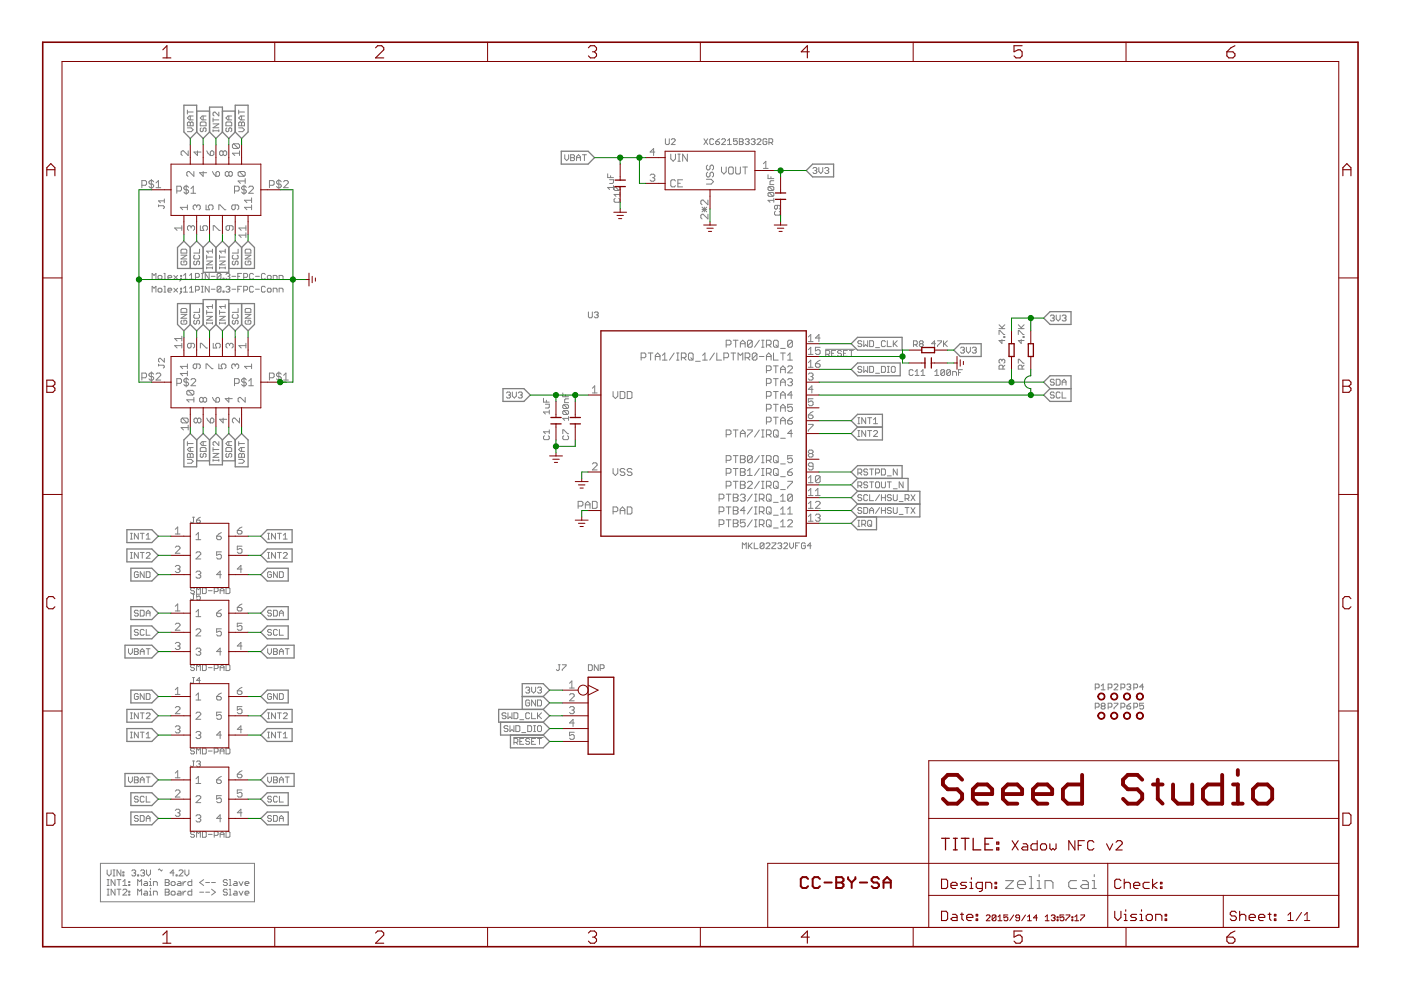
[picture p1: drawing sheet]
<svg xmlns="http://www.w3.org/2000/svg" width="297mm" height="210mm" viewBox="0 0 297 210" stroke-linecap="round" stroke-linejoin="round" font-family="sans-serif">
<g fill="none" stroke="#808080" stroke-width=".23">
<path d="M213.2 186.7h1.7l-1.7 1.7h1.7M215.7 187.5h1.7v-.4l-.4-.4h-.9l-.4 .4v.9l.4 .4h.9M218.2 188.4h.9M218.2 185.9h.5v2.5M219.9 186.7h.4v1.7M219.9 188.4h.8M220.3 185.4v.5M221.6 188.4v-1.7h1.2l.4 .4v1.3M228.2 186.7h-1.2l-.4 .4v.9l.4 .4h1.2M229.5 186.7h.8l.5 .4v1.3h-1.3l-.4-.4 .4-.5h1.3M231.6 186.7h.4v1.7M231.6 188.4h.8"/>
<path d="M232 185.4v.5"/>
</g>
<g fill="none" stroke="#808080" stroke-width=".21">
<path d="M30.1 39.3h.7l.3-.3v-.5l-.3-.2h-.7v1.5M32.1 38v2M32.6 38.5l-.3-.2h-.5l-.2 .2v.3l.2 .2h.5l.3 .3-.3 .5h-.5l-.2-.3M33.1 39.8h1M33.1 38.8l.5-.5v1.5M39.5 39.2v2M39.7 23.3v.9M39.7 26.1l.2-.2 .4 .2 .4-.2 .3 .2v.6h-1.3zM39.7 27.1h.9l.4 .4-.4 .4h-.9M39.7 23.7h1.3M39.9 32v1l-1-1h-.2l-.3 .2v.5l.3 .3M40 39.7l-.3-.2h-.5l-.2 .5 .2 .2h.5l.3 .3v.2l-.3 .3h-.5l-.2-.3"/>
<path d="M40.3 24.6v.8M40.3 26.1v.6M40.5 40l.5-.5v1.5M41 24.6h-.9l-.4 .4 .4 .4h.9M41.1 36.4v1l-1-1h-.2l-.3 .2v.5l.3 .3M41.9 32v1l-.8-.8h1.5M42.7 25.9h.8l.2 .2v.6h-1.2v-.6zM42.7 27.1l-.2 .2v.4l.2 .2 .4-.2v-.4l.2-.2 .4 .2v.4l-.2 .2M43.1 36.4v1l-.8-.8h1.5M43.1 24.6v.8M43.7 24.6h-.8l-.4 .4 .4 .4h.8M43.8 32l.3 .5 .5 .5"/>
<path d="M44.8 32h.3l.2 .2v.5l-.2 .3h-.5v-.8zM45 36.4l.8 1M45.2 25v.8M45.2 27.5v.4M45.2 25.4h1.2M45.2 27.7h1.2M45.2 26.3h1.2l-1.2 .8h1.2M45.8 36.6l.2-.2h.3l.2 .2v.5l-.2 .3h-.5zM46.4 23.8v.8l-.8-.8-.4 .2v.4l.2 .2M46.4 27.5v.4M47.3 32.2v.5M47.3 32.2l-.2-.2h-.3l-.2 .2v.5l.2 .3h.3l.2-.3"/>
<path d="M47.3 32.2l.3-.2h.2l.3 .2v.5l-.3 .3h-.2l-.3-.3M48.1 25.9h.8l.2 .2v.6h-1.2v-.6zM48.1 27.1l-.2 .2v.4l.2 .2 .4-.2v-.4l.2-.2 .4 .2v.4l-.2 .2M48.5 36.6l-.2-.2h-.3l-.2 .2v.5l.2 .3h.3l.2-.3M48.5 36.6l.3-.2h.2l.3 .2v.5l-.3 .3h-.2l-.3-.3M48.5 24.6v.8M48.5 36.6v.5M49.1 24.6h-.8l-.4 .4 .4 .4h.8M49.5 30.5h1l.3 .2v.5l-.3 .3M49.5 30.5l-.2 .2v.5l.2 .3h1M49.5 30.5l1 1M50.6 23.3v.9"/>
<path d="M50.6 26.1l.2-.2 .4 .2 .4-.2 .2 .2v.6h-1.2zM50.6 27.1h.8l.4 .4-.4 .4h-.8M50.6 23.7h1.2M50.7 36.4h1l.3 .2v.5l-.3 .3M50.7 36.4l-.2 .2v.5l.2 .3h1M50.7 36.4l1 1M50.8 32.5h-1.5l.5 .5M50.8 32v1M51.2 24.6v.8M51.2 26.1v.6M51.7 39.2v2M51.8 24.6h-.8l-.4 .4 .4 .4h.8"/>
<path d="M52 38.4h-1.5l.5 .5M52 37.9v1M52.2 39.7l-.2-.2h-.5l-.3 .2v.3l.3 .2h.5l.2 .3-.2 .5h-.5l-.3-.3M52.7 39.7l.3-.2h.5l.2 .2v.3l-1 1h1M57.1 39.3h.8l.2-.3v-.5l-.2-.2h-.8v1.5M59.1 38v2M59.6 38.5l-.2-.2h-.5l-.3 .5 .3 .2h.5l.2 .3v.2l-.2 .3h-.5l-.3-.3M60.1 38.5l.3-.2h.5l.2 .2v.3l-1 1h1M119.7 32.8v.8l.4 .5 .5-.5v-.8M121 32.8h.6l.2 .2-.2 .4 .2 .4-.2 .3h-.6zM121 33.4h.6M122.2 33.4h.9"/>
<path d="M122.2 34.1v-.9l.5-.4 .4 .4v.9M123.5 32.8h.8M123.9 32.8v1.3M128.8 36.9v.8h1.3M129.2 38.1h.9v.6l-.2 .2h-.7M129.5 37.3v.4M130.1 39.8h-1.3l.4 .4M130.1 39.3v.9M130.4 39.6l-.2 .2v.4l.2 .2h.8M130.4 39.6h.8l.2 .2v.4l-.2 .2M130.4 39.6l.8 .8M137.8 37.2l.3-.3h.5l.2 .3v.2l-.2 .3"/>
<path d="M138.3 37.7h.3M138.6 37.7l.2 .2v.3l-.2 .2h-.5l-.3-.2M138.8 32.2h-1l.8-.7v1.5M141.1 29.4v1l.2 .2h.4l.2-.2v-1M142.2 32.7v1l.5 .5 .5-.5v-1M142.3 29.6l.2-.2h.4l.3 .2v.2l-.9 .8h.9M143.2 38.4l-.2-.3h-.5l-.3 .3v1l.3 .2h.5l.2-.2M143.7 34.2h.5M143.7 32.7h.5M143.7 38.9h.5M144 32.7v1.5M144.7 38.1h-1v1.5h1"/>
<path d="M145.7 32.7v1.5l-1-1.5v1.5M149.2 29.4l.9 1.2M149.8 38h1l.5 .5-.5 .5h-1M150 36.5l-.2 .3v.5l.2 .2h.3l.2-.2v-.5l.3-.3h.2l.3 .3v.5l-.3 .2M150 35l-.2 .3v.5l.2 .2h.3l.2-.2v-.5l.3-.3h.2l.3 .3v.5l-.3 .2M150.1 29.4l-.9 1.2M151.3 29.6l-.2-.2h-.4l-.2 .2v.8l.2 .2h.4l.2-.2M151.7 30h.7l.2 .4-.2 .2h-.4l-.3-.2zM152.6 29.4l-.9 .6M153 35.4v1l.5 .5 .5-.5v-1M153 29.6l.2-.2h.4l.2 .2v.2l-.8 .8h.8M154.3 30.6h.8"/>
<path d="M154.3 29.8l.4-.4v1.2M154.5 35.6l.2-.2h.5l.3 .2v1.1l-.3 .2h-.5l-.2-.2zM156 35.4v1.3l.2 .2h.5l.3-.2v-1.3M156.3 29.4h-.8v.6l.4-.2 .4 .2v.4l-.2 .2h-.4l-.2-.2M156.8 29.4h.6l.2 .2-.2 .4 .2 .4-.2 .2h-.6zM156.8 30h.6M157.5 35.4h1M158 35.4v1.5M158 29.6l.2-.2h.4l.2 .2-.2 .4M158.4 30h.2M158.6 30l.2 .2-.2 .4h-.4l-.2-.2M159.3 29.6l.2-.2h.4l.2 .2-.2 .4"/>
<path d="M159.7 30h.2M159.9 30l.2 .2-.2 .4h-.4l-.2-.2M160.5 29.6l.2-.2h.4l.2 .2v.2l-.8 .8h.8M161.9 34.7l.5-.5v1.5M161.9 35.7h1M162.6 29.6l-.2-.2h-.4l-.2 .2v.8l.2 .2h.4l.2-.2v-.4h-.4M162.8 37.1v.8h1.3M163 30.2h.6l.2-.2v-.4l-.2-.2h-.6v1.2M163 39.6h.9l.2 .2v.4l-.2 .2M163 39.6l-.2 .2v.4l.2 .2h.9M163 39.6l.9 .8M163.4 30.2l.4 .4"/>
<path d="M163.4 37.5v.4M164.1 38.3h-.7l-.1 .2v.6h.8M172.4 35.7l.2-.2h.4l.2 .2-.2 .5M172.8 36.2h.2M173 36.2l.2 .2-.2 .4h-.4l-.2-.2M173.6 35.5v.9l.4 .4 .4-.4v-.9M174.9 35.7l.2-.2h.4l.2 .2-.2 .5M175.3 36.2h.2M175.5 36.2l.2 .2-.2 .4h-.4l-.2-.2M32.3 59.2v-1.2l.4 .4 .4-.4v1.2M33.5 58.6l.2-.2h.4l.2 .2v.4l-.2 .2h-.4l-.2-.2zM33.6 43.4v.4"/>
<path d="M33.6 43.6h1l.2 .2-.2 .4M34.8 59.2h.4M34.8 58h.2v1.2M34.8 42.2v.8M34.8 42.6h-1.2l.4 .4M35.6 58.8h.8l-.2-.4h-.4l-.2 .2v.4l.2 .2h.4M36.9 58.4l.8 .8M37.5 40.5h.7l.3-.3v-.5l-.3-.2h-.7v1.5M37.7 58.4l-.8 .8M38.3 58.4h.2v.2h-.2zM38.3 59h.2v.2h-.2zM38.4 54.1h1.2l-1.2 .8h1.2"/>
<path d="M38.5 59.2l-.4 .4M38.5 48.3h-1.5l.5 .6M38.5 47.9v1M38.6 52.8h.8l.2 .2v.7h-1.2v-.7zM38.6 55.4l-.2 .1v.5l.2 .2h.8l.2-.2v-.5l-.2-.1h-.4v.4M38.9 59.2h.9M38.9 58.4l.4-.4v1.2M39.7 44h-1.5l.5 .5M39.7 43.5v1M40.2 59.2h.8M40.2 58.4l.4-.4v1.2M40.5 41h1"/>
<path d="M40.5 48.1l.3-.2 .5 .2v.5l-.3 .3M40.5 48.1l-.2-.2-.5 .2v.5l.2 .3M40.5 48.1v.2M41.3 55.4l-.2 .1v.5l.4 .2 .2-.2v-.5l.4-.1 .2 .1v.5l-.2 .2M41.3 54.1l-.2 .2v.4l.2 .2h.8l.2-.2v-.4l-.2-.2M41.4 58.8h.7l.1-.2v-.4l-.1-.2h-.7v1.2M41.7 43.7l.3-.2h.2l.3 .2v.5l-.3 .3M41.7 43.7l-.2-.2h-.3l-.2 .2v.5l.2 .3M41.7 43.7v.3M42.3 52.8v.9h-1.2M42.5 47.9v1h.7l-.2-.8 .2-.2h.5l.3 .2v.5l-.3 .3M42.7 59.2h.4"/>
<path d="M42.7 58h.4M42.9 58v1.2M43.7 43.5v1h.7l-.2-.5v-.3l.2-.2h.5l.3 .2v.5l-.3 .3M43.8 54.1v.8M43.8 56.6v.4M43.8 55.4h1.2l-1.2 .8h1.2M43.8 56.8h1.2M43.8 54.5h1.2M44.3 58v1.2l-.8-1.2v1.2M44.8 58.6h.8M45 53.3h-1.2l.4 .4M45 52.8v.9"/>
<path d="M45 56.6v.4M45.2 48.9v-1h.2l1.1 1h.2M46.4 44.5v-1h.3l.9 1h.3M46.5 54.1v.8M46.5 56.6v.4M46.5 55.4h1.3l-1.3 .8h1.3M46.5 56.8h1.3M46.5 54.5h1.3M46.8 58.2v.8l-.1 .2h-.5l-.2-.2M46.8 58.2l-.1-.2h-.5l-.2 .2v.8M46.8 58.2l-.8 .8M47.3 59h.2v.2h-.2z"/>
<path d="M47.8 52.8v.9M47.8 56.6v.4M47.8 53.3h-1.3l.4 .4M47.9 58.2l.2-.2h.4l.2 .2-.2 .4M48.3 58.6h.2M48.5 58.6l.2 .2-.2 .4h-.4l-.2-.2M48.7 47.9v.7l-.3 .3h-.2l-.3-.3v-.5l.3-.2h1l.2 .2v.5l-.2 .3M49.2 58.6h.8M49.5 54.1l-.2 .2v.4l.2 .2h.8l.2-.2v-.4l-.2-.2M49.5 55.4l-.2 .1v.5l.2 .2 .4-.2v-.5l.2-.1 .4 .1v.5l-.2 .2M49.7 40.5h.8l.2-.3v-.5l-.2-.2h-.8v1.5M49.9 43.5v.7l-.3 .3h-.2l-.3-.3v-.5l.3-.2h1l.2 .2v.5l-.2 .3"/>
<path d="M50.4 58.6h.4M50.5 52.8v.9h-1.2M51.2 58h-.8v1.2M51.7 58.8h.6l.2-.2v-.4l-.2-.2h-.6v1.2M52 54.1h1.2l-1.2 .8h1.2M52.1 48.3h-1.4l.4 .6M52.1 49.8h-1.4l.4 .6M52.1 47.9v1M52.1 49.4v1M52.2 52.8h.8l.2 .2v.7h-1.2v-.7zM52.2 55.4l-.2 .1v.5l.2 .2h.8l.2-.2v-.5l-.2-.1h-.4v.4M53.3 42.5h-1.5l.5 .5"/>
<path d="M53.3 44h-1.5l.5 .5M53.3 42v1M53.3 43.5v1M53.7 58.2l-.2-.2h-.4l-.2 .2v.8l.2 .2h.4l.2-.2M54.2 58.6h.8M56.2 58.2l-.2-.2h-.4l-.2 .2v.8l.2 .2h.4l.2-.2M56.7 58.6l.2-.2h.4l.2 .2v.4l-.2 .2h-.4l-.2-.2zM57.9 59.2v-.8h.6l.2 .2v.6M59.2 59.2v-.8h.6l.2 .2v.6M130.4 42.1l-.2 .2v.4l.2 .2h.8l.2-.2v-.4l-.2-.2M131.4 40.8v.8M131.4 41.2h-1.2l.4 .4"/>
<path d="M148.8 43.9l1 1M148.8 44.4h1M149.3 43.9v1M149.8 43.9l-1 1M150.1 42.4v1l-1-1h-.3l-.2 .3v.5l.2 .2M150.1 45.4v1l-1-1h-.3l-.2 .3v.5l.2 .2M163 40.8h.9l.2 .2v.4l-.2 .2M163 40.8l-.2 .2v.4l.2 .2h.9M163 40.8l.9 .8M164.1 42.5h-1.3l.5 .4M164.1 42.1v.8M164.4 44.8l-.2 .2v.4l.2 .2h.8l.2-.2v-.4l-.2-.2"/>
<path d="M164.8 43.5v.7l-.2 .1-.4-.1v-.5l.2-.2h.8l.2 .2v.5l-.2 .1M32.1 78.8v2M32.3 61.9v-1.2l.4 .4 .4-.4v1.2M32.6 79.3l-.3-.2h-.5l-.2 .2v.3l.2 .2h.5l.3 .3-.3 .5h-.5l-.2-.3M33.1 79.3l.2-.2h.5l.3 .2v.3l-1 1h1M33.5 61.3l.2-.2h.4l.2 .2v.4l-.2 .2h-.4l-.2-.2zM33.6 77.2v.4M33.6 77.4h1l.2 .2-.2 .4M34.8 60.7h.2v1.2M34.8 61.9h.4M34.8 76v.8l-.8-.8-.4 .2v.4l.2 .2M35.6 61.5h.8l-.2-.4h-.4l-.2 .2v.4l.2 .2h.4"/>
<path d="M36.9 61.1l.8 .8M37.7 61.1l-.8 .8M38.3 61.1h.2v.2h-.2zM38.3 61.7h.2v.2h-.2zM38.4 66.7h1.2l-1.2 .8h1.2M38.5 61.9l-.4 .4M38.5 71.3v1M38.5 72.8v1M38.5 73.3h-1.5l.5 .5M38.5 71.8h-1.5l.5 .5M38.6 65.4h.8l.2 .2v.6h-1.2v-.6zM38.6 67.9l-.2 .2v.4l.2 .2h.8l.2-.2v-.4l-.2-.2h-.4v.4"/>
<path d="M38.9 61.1l.4-.4v1.2M38.9 61.9h.9M39.7 77.2v1M39.7 78.7v1M39.7 77.7h-1.5l.5 .5M39.7 79.2h-1.5l.5 .5M40.2 61.1l.4-.4v1.2M40.2 61.9h.8M40.5 72.8v.7l-.2 .3h-.3l-.2-.3v-.5l.2-.2h1l.3 .2v.5l-.3 .3M41.3 67.9l-.2 .2v.4l.2 .2 .4-.2v-.4l.2-.2 .4 .2v.4l-.2 .2M41.3 66.7l-.2 .2v.4l.2 .2h.8l.2-.2v-.4l-.2-.2M41.4 61.5h.7l.1-.2v-.4l-.1-.2h-.7v1.2"/>
<path d="M41.7 77.2v.7l-.2 .3h-.3l-.2-.3v-.5l.2-.2h1l.3 .2v.5l-.3 .3M42.3 65.4v.8h-1.2M42.5 73.8v-1h.2l1 1h.3M42.7 61.9h.4M42.7 60.7h.4M42.9 60.7v1.2M43.7 78.2v-1h.2l1 1h.3M43.8 65.8v.8M43.8 68.3v.4M43.8 67.1h1.2l-1.2 .8h1.2M43.8 66.2h1.2M43.8 68.5h1.2"/>
<path d="M44.3 60.7v1.2l-.8-1.2v1.2M44.8 61.3h.8M45 64.6v.8M45 68.3v.4M45 65h-1.2l.4 .4M45.2 72.8v1h.8l-.3-.8 .3-.2h.5l.2 .2v.5l-.2 .3M46.4 77.2v1h.7l-.2-.5 .2-.5h.5l.3 .2v.5l-.3 .3M46.5 65.8v.8M46.5 68.3v.4M46.5 67.1h1.3l-1.3 .8h1.3M46.5 66.2h1.3M46.5 68.5h1.3"/>
<path d="M46.8 60.9l-.1-.2h-.5l-.2 .2v.8M46.8 60.9v.8l-.1 .2h-.5l-.2-.2M46.8 60.9l-.8 .8M47.3 61.7h.2v.2h-.2zM47.8 64.6v.8M47.8 68.3v.4M47.8 65h-1.3l.4 .4M47.9 60.9l.2-.2h.4l.2 .2-.2 .4M48.3 61.3h.2M48.5 61.3l.2 .2-.2 .4h-.4l-.2-.2M48.7 73l-.3-.2h-.2l-.3 .2v.5l.3 .3M48.7 73l.2-.2h.3l.2 .2v.5l-.2 .3"/>
<path d="M48.7 73v.3M49.2 61.3h.8M49.5 66.7l-.2 .2v.4l.2 .2h.8l.2-.2v-.4l-.2-.2M49.5 67.9l-.2 .2v.4l.2 .2 .4-.2v-.4l.2-.2 .4 .2v.4l-.2 .2M49.9 77.4l.2-.2h.3l.2 .2v.5l-.2 .3M49.9 77.4l-.3-.2h-.2l-.3 .2v.5l.3 .3M49.9 77.4v.3M50.4 61.3h.4M50.5 65.4v.8h-1.2M51.2 60.7h-.8v1.2M51.7 61.5h.6l.2-.2v-.4l-.2-.2h-.6v1.2M52 66.7h1.2l-1.2 .8h1.2"/>
<path d="M52.1 72.8v1M52.1 73.3h-1.4l.4 .5M52.2 65.4h.8l.2 .2v.6h-1.2v-.6zM52.2 67.9l-.2 .2v.4l.2 .2h.8l.2-.2v-.4l-.2-.2h-.4v.4M53.3 77.2v1M53.3 77.7h-1.5l.5 .5M53.7 60.9l-.2-.2h-.4l-.2 .2v.8l.2 .2h.4l.2-.2M54.2 61.3h.8M56.2 60.9l-.2-.2h-.4l-.2 .2v.8l.2 .2h.4l.2-.2M56.9 61.1h.4l.2 .2v.4l-.2 .2h-.4l-.2-.2v-.4zM57.9 61.9v-.8h.6l.2 .2v.6M59.1 78.8v2"/>
<path d="M59.2 61.9v-.8h.6l.2 .2v.6M59.6 79.3l-.2-.2h-.5l-.3 .2 .3 .5h.5l.2 .3v.2l-.2 .3h-.5l-.3-.3M60.1 79.6l.5-.5v1.5M124.8 66.1v1.1l.2 .2h.4l.2-.2v-1.1M126 66.3l.2-.2h.4l.2 .2-.2 .5M126.4 66.8h.2M126.6 66.8l.2 .2-.2 .4h-.4l-.2-.2M135.9 75.8h.8l.2-.2v-.5l-.2-.3h-.8v1.5M137.4 74.8h1M137.9 74.8v1.5M138.9 76.3v-.9l.5-.6 .5 .6v.9M138.9 75.6h1"/>
<path d="M140.4 75.4l.5-.6v1.5M140.4 76.3h1M142.9 74.8l-1 1.5M143.4 74.8h.6M143.4 76.3h.6M143.7 74.8v1.5M144.5 75.8h.7l.3-.2v-.5l-.3-.3h-.7v1.5M144.9 75.8l.6 .5M146.2 74.8h.5l.3 .3v1l-.3 .2h-.5l-.2-.2v-1zM146.5 75.8l.5 .5M147.5 76.6h1M149 76.3h1"/>
<path d="M149 75.4l.5-.6v1.5M151.5 74.8l-1 1.5M152 74.8v1.5h1M153.5 75.8h.7l.3-.2v-.5l-.3-.3h-.7v1.5M154 73.1h.7l.3-.2v-.5l-.3-.3h-.7v1.5M155 74.8h1M155.5 74.8v1.5M155.5 72.1h1M156 72.1v1.5M156.5 76.3v-1.5l.5 .6 .5-.6v1.5M157 72.9h1M157 73.6v-1l.5-.5 .5 .5v1"/>
<path d="M158 75.8h.7l.3-.2v-.5l-.3-.3h-.7v1.5M158.5 75.8l.5 .5M159.5 72.4v1l-.3 .2h-.5l-.2-.2M159.5 72.4l-.3-.3h-.5l-.2 .3v1M159.5 72.4l-1 1M160.5 75.1l-.3-.3h-.5l-.2 .3v1M160.5 75.1v1l-.3 .2h-.5l-.2-.2M160.5 75.1l-1 1M161 72.1l-1 1.5M161 75.6h1M161.5 72.1h.5M161.5 73.6h.5"/>
<path d="M161.7 72.1v1.5M162.5 73.1h.7l.3-.2v-.5l-.3-.3h-.7v1.5M162.5 76.3v-.9l.5-.6 .5 .6v.9M162.5 78.6h.7l.3-.3v-.5l-.3-.2h-.7v1.5M162.5 75.6h1M163 73.1l.5 .5M164 72.4l.3-.3h.4l.3 .3v1l-.3 .2h-.4l-.3-.2zM164 74.8v1.5h1M164 77.6h1M164.5 77.6v1.5M164.5 73.1l.5 .5M165.5 79.1v-1l.5-.5 .5 .5v1"/>
<path d="M165.5 73.9h1M165.5 74.8h1M165.5 78.3h1M166 74.8v1.5M167 77.8l.3-.2h.4l.3 .2v.3l-1 1h1M167 75.4l.5-.6v1.5M167 76.3h1M168 72.4v1l-.3 .2h-.4l-.3-.2M168 72.4l-.3-.3h-.4l-.3 .3v1M168 72.4l-1 1M171.4 79.3l.2-.2h.5l.3 .2v.3l-.3 .2M171.4 71.4l.5-.5v1.5"/>
<path d="M171.4 74.1l.5-.5v1.5M171.4 76.9l.5-.5v1.5M171.4 72.4h1M171.4 75.1h1M171.4 77.9h1M171.9 79.8h.2M172.1 79.8l.3 .3v.2l-.3 .3h-.5l-.2-.3M172.9 77.1h.7l.3 .3v.2l-.3 .3h-.5l-.2-.3zM173.9 73.6h-1v.8l.5-.3h.2l.3 .3v.5l-.3 .2h-.5l-.2-.2M173.9 71.7h-1l.7-.8v1.5M173.9 76.4l-1 .7M175 74.1h6.3"/>
<path d="M175.1 75.1h.6l.2-.2v-.4l-.2-.2h-.6v1.2M175.5 75.1l.4 .4M176.3 74.9h.4M177.2 74.3h-.9v1.2h.9M178.4 74.5l-.2-.2h-.4l-.2 .4 .2 .2h.4l.2 .4-.2 .2h-.4l-.2-.2M178.8 74.9h.5M179.7 74.3h-.9v1.2h.9M180.1 74.3h.8M180.5 74.3v1.2M182.7 72.5l-.2-.3h-.4l-.2 .5 .2 .2h.4l.2 .4-.2 .2h-.4l-.2-.2M182.7 77.9l-.2-.2h-.4l-.2 .4 .2 .2h.4l.2 .4-.2 .3h-.4l-.2-.3M183.1 77.7v1.3l.4-.5 .5 .5v-1.3"/>
<path d="M183.1 72.2v1.3l.4-.4 .5 .4v-1.3M184.4 72.2h.6l.2 .3v.8l-.2 .2h-.6zM184.4 77.7h.6l.2 .2v.8l-.2 .3h-.6zM185.6 73.7h.9M185.6 79.1h.9M186.9 77.7h.6l.2 .2v.8l-.2 .3h-.6zM187.7 72.5l-.2-.3h-.4l-.2 .3v.8l.2 .2h.4l.2-.2M188.1 79h.5M188.1 77.7h.5M188.1 72.2v1.3h.9M188.3 77.7v1.3M189 77.9l.2-.2h.4l.2 .2v.8l-.2 .3h-.4l-.2-.3z"/>
<path d="M189.4 72.2v1.3M189.6 72.9l.6 .6M190.2 72.2l-.8 .9M193.6 78.6l-.2-.2h-.4l-.2 .2v.8l.2 .2h.4l.2-.2M193.7 73.1h.6l.2-.2v-.4l-.2-.2h-.6v1.2M194 79.6h.8M194 78.8l.4-.4v1.2M194.1 73.1l.4 .4M195.1 72.9h.4M195.1 72.9l-.2-.2 .2-.4h.4l.2 .2-.2 .4M195.1 72.9l-.2 .2 .2 .4h.4l.2-.2-.2-.4M195.3 79.6h.8"/>
<path d="M195.3 78.8l.4-.4v1.2M198.2 78.8l.4-.4v1.2M198.2 79.6h.8M198.4 72.9h-.9l.6-.6v1.2M198.8 72.3h.8v.2l-.8 .8v.2M200 72.3v1.2M200.2 72.9l.7 .6M200.3 78.6v.8l-.2 .2h-.4l-.2-.2M200.3 78.6l-.2-.2h-.4l-.2 .2v.8M200.3 78.6l-.8 .8M200.9 72.3l-.9 .8M201.5 78.6v.8l-.2 .2h-.4l-.2-.2"/>
<path d="M201.5 78.6l-.2-.2h-.4l-.2 .2v.8M201.5 78.6l-.8 .8M202 79.6v-.8h.6l.2 .2v.6M203.2 79h.4M203.6 73.8l.3-.2h.4l.2 .2-.2 .4M204 78.4h-.8v1.2M204.1 74.2h.2M204.3 74.2l.2 .2-.2 .5h-.4l-.3-.2M204.9 73.6v.8l.4 .5 .4-.5v-.8M206.1 73.8l.3-.2h.4l.2 .2-.2 .4M206.6 74.2h.2M206.8 74.2l.2 .2-.2 .5h-.4l-.3-.2"/>
<path d="M211.8 70.9v-.8h.2l.8 .8h.2M211.8 69.7h1.2M211.8 68.9l.8 .8M212.4 72v.8l-.6-.6h1.2M212.4 76.4v.2M212.4 76.4l.2-.2 .4 .2v.4l-.2 .2M212.4 76.4l-.2-.2-.4 .2v.4l.2 .2M212.6 78.3v-.7l-.2-.2h-.4l-.2 .2v.7h1.2M212.8 71.4h.2v.2h-.2zM213 68.9l-.6 .6M213 77.4l-.4 .4M215.9 70.9v-.8h.2l.8 .8h.2"/>
<path d="M215.9 69.7h1.2M215.9 77v-.8h.2l.8 .8h.2M215.9 68.9l.8 .8M216.5 72v.8l-.6-.6h1.2M216.7 78.3v-.7l-.2-.2h-.4l-.2 .2v.7h1.2M216.9 71.4h.2v.2h-.2zM217.1 68.9l-.6 .6M217.1 77.4l-.4 .4M222.7 67l.2-.2h.4l.2 .2-.2 .4M223.1 67.4h.2M223.3 67.4l.2 .2-.2 .5h-.4l-.2-.2M223.9 66.8v.8l.5 .5 .4-.5v-.8"/>
<path d="M225.2 67l.2-.2h.4l.2 .2-.2 .4M225.6 67.4h.2M225.8 67.4l.2 .2-.2 .5h-.4l-.2-.2M30.1 80.1h.7l.3-.3v-.5l-.3-.2h-.7v1.5M37.5 81.3h.7l.3-.3v-.5l-.3-.2h-.7v1.5M38.7 88.6l-.3 .3v.5l.3 .3h.9M38.7 88.6h.9l.3 .3v.5l-.3 .3M38.7 88.6l.9 1.1M39.5 80v2M39.7 93.6v.9M39.7 96.4l.2-.3 .4 .3 .4-.3 .3 .3v.6h-1.3zM39.7 97.4h.9l.4 .4-.4 .4h-.9"/>
<path d="M39.7 94h1.3M39.9 82.8h1l.2 .2v.5l-.2 .3M39.9 82.8l-.3 .2v.5l.3 .3h1M39.9 82.8l1 1M39.9 90.1v1.1M39.9 90.7h-1.5l.5 .5M40 80.5l-.3-.2h-.5l-.2 .5 .2 .2h.5l.3 .3v.2l-.3 .3h-.5l-.2-.3M40.3 94.9v.8M40.3 96.4v.6M40.5 80.5l.2-.2h.5l.3 .2v.3l-1 1h1M41 94.9h-.9l-.4 .4 .4 .4h.9M41.1 84.3v1"/>
<path d="M41.1 84.8h-1.5l.5 .5M41.9 88.9l-.3-.3h-.2l-.3 .3v.5l.3 .3h.2l.3-.3M41.9 88.9v.5M41.9 88.9l.2-.3h.3l.2 .3v.5l-.2 .3h-.3l-.2-.3M42.7 94.9h.8l.2 .2v.6h-1.2v-.6zM42.7 96.1l-.2 .3v.4l.2 .2 .4-.2v-.4l.2-.3 .4 .3v.4l-.2 .2M43.1 84.5l-.3-.2h-.2l-.3 .2v.5l.3 .3 .5-.3M43.1 84.5l.2-.2h.3l.2 .2v.5l-.2 .3h-.3l-.2-.3M43.1 84.5v.5M43.1 93.6v.9M43.7 93.6h-.8l-.4 .4 .4 .5h.8M43.8 88.6l.8 1.1"/>
<path d="M44.8 88.6h.3l.2 .3v.5l-.2 .3h-.5v-.8zM45 84.3l.8 1M45.2 94.9v.8M45.2 97.4v.4M45.2 97.6h1.2M45.2 96.1h1.2l-1.2 .9h1.2M45.2 95.3h1.2M46 84.3h.3l.2 .2v.5l-.2 .3h-.5v-.8zM46.4 93.6v.9l-.8-.9h-.2l-.2 .3v.4l.2 .2M46.4 97.4v.4M47.3 88.6v1.1l-.7-.8h1.5M48.1 94.9h.8l.2 .2v.6h-1.2v-.6z"/>
<path d="M48.1 96.1l-.2 .3v.4l.2 .2 .4-.2v-.4l.2-.3 .4 .3v.4l-.2 .2M48.5 84.3v1l-.7-.8h1.5M48.5 93.6v.9M49.1 93.6h-.8l-.4 .4 .4 .5h.8M49.7 81.3h.8l.2-.3v-.5l-.2-.2h-.8v1.5M50.6 93.6v.9M50.6 96.4l.2-.3 .4 .3 .4-.3 .2 .3v.6h-1.2zM50.6 97.4h.8l.4 .4-.4 .4h-.8M50.6 94h1.2M50.8 88.6v1.1l-1-1.1h-.3l-.2 .3v.5l.2 .3M51.2 94.9v.8M51.2 96.4v.6"/>
<path d="M51.7 80v2M51.8 94.9h-.8l-.4 .4 .4 .4h.8M52 84.3v1l-1-1h-.3l-.2 .2v.5l.2 .3M52.2 80.5l-.2-.2h-.5l-.3 .2v.3l.3 .2h.5l.2 .3-.2 .5h-.5l-.3-.3M52.7 81.8h1M52.7 80.8l.5-.5v1.5M57.1 80.1h.8l.2-.3v-.5l-.2-.2h-.8v1.5M60.1 80.6h1M107.4 83.3l.2-.2h.4l.2 .2-.2 .5M107.8 83.8h.2M108 83.8l.2 .2-.2 .4h-.4l-.2-.2M108.6 83.1v.9l.5 .4 .4-.4v-.9"/>
<path d="M109.9 83.3l.2-.2h.4l.2 .2-.2 .5M110.3 83.8h.2M110.5 83.8l.2 .2-.2 .4h-.4l-.2-.2M115.2 84.5v.8h1.3M115.4 92.4l-.2 .2v.4l.2 .2h.8l.3-.2v-.4l-.3-.2M115.6 85.7h.9v.6l-.3 .2h-.6M115.8 84.9v.4M116.5 87.4h-1.3l.4 .4M116.5 87v.8M116.5 91.1v.8M116.5 91.5h-1.3l.4 .4M119.3 83.3v.8h1.2"/>
<path d="M119.3 91.9v-.8h.2l.8 .8h.2M119.5 85.8h.8l.2 .2v.4l-.2 .2M119.5 87.1h.8l.2 .2v.4l-.2 .2M119.5 92.4l-.2 .2v.4l.2 .2h.8l.2-.2v-.4l-.2-.2M119.5 87.1l-.2 .2v.4l.2 .2h.8M119.5 85.8l-.2 .2v.4l.2 .2h.8M119.5 87.1l.8 .8M119.5 85.8l.8 .8M119.9 83.7v.4M120.5 88.7h-1.2l.4 .4M120.5 88.3v.8M120.5 84.6h-.6l-.2 .2v.6h.8"/>
<path d="M125.6 82.3l.5-.5v1.5M125.6 83.3h1M125.6 98.4l.2-.3h.5l.3 .3v.2l-1 1h1M130 83v1l.5 .5 .5-.5v-1M130 99.3v1l.5 .5 .5-.5v-1M131.5 83h.7l.3 .2v1.1l-.3 .2h-.7zM132.5 99.6l-.3-.3h-.5l-.2 .3v.2l.2 .3h.5l.3 .2v.3l-.3 .2h-.5l-.2-.2M133 83h.7l.3 .2v1.1l-.3 .2h-.7zM134 99.6l-.3-.3h-.5l-.2 .3v.2l.2 .3h.5l.3 .2v.3l-.3 .2h-.5l-.2-.2M154 92.2h.7l.3-.3v-.5l-.3-.2h-.7v1.5M154 97.6h.7l.3-.2v-.5l-.3-.3h-.7v1.5M155.5 99.3h1"/>
<path d="M155.5 91.2h1M155.5 96.6h1M156 91.2v1.5M156 96.6v1.5M156 99.3v1.5M157 92.7v-1l.5-.5 .5 .5v1M157 96.6h.7l.3 .3v.2l-.3 .3 .3 .2v.3l-.3 .2h-.7zM157 99.3h.7l.3 .3v.2l-.3 .3 .3 .2v.3l-.3 .2h-.7zM157 91.9h1M157 97.4h.7M158.5 91.2h1v.2l-1 1v.3M158.5 99.8l.5-.5v1.5"/>
<path d="M159.5 96.9v1l-.3 .2h-.5l-.2-.2M159.5 96.9l-.3-.3h-.5l-.2 .3v1M159.5 96.9l-1 1M161 91.2l-1 1.5M161 96.6l-1 1.5M161 99.3l-1 1.5M161.5 99.3h.5M161.5 98.1h.5M161.5 91.2h.5M161.5 92.7h.5M161.5 96.6h.5M161.7 91.2v1.5"/>
<path d="M161.7 96.6v1.5M161.7 99.3v1.5M162.5 81.3h.7l.3-.3v-.5l-.3-.2h-.7v1.5M162.5 84h.7l.3-.2v-.6l-.3-.2h-.7v1.5M162.5 86.7h.7l.3-.2v-.5l-.3-.3h-.7v1.5M162.5 89.5h.7l.3-.3v-.5l-.3-.2h-.7v1.4M162.5 92.2h.7l.3-.3v-.5l-.3-.2h-.7v1.5M162.5 97.6h.7l.3-.2v-.5l-.3-.3h-.7v1.5M163 92.2l.5 .5M163 97.6l.5 .5M164 85.7h1M164 80.3h1"/>
<path d="M164 83h1M164 99.6l.3-.3h.4l.3 .3v1l-.3 .2h-.4l-.3-.2zM164 88.5h1M164.3 96.6h.4l.3 .3v1l-.3 .2h-.4l-.3-.2v-1zM164.3 91.2h.4l.3 .2v1l-.3 .3h-.4l-.3-.3v-1zM164.5 80.3v1.5M164.5 83v1.5M164.5 85.7v1.5M164.5 88.5v1.4M164.5 92.2l.5 .5M164.5 97.6l.5 .5M165.5 83.8h1"/>
<path d="M165.5 81h1M165.5 81.8v-1l.5-.5 .5 .5v1M165.5 84.5v-1l.5-.5 .5 .5v1M165.5 87.2v-1l.5-.5 .5 .5v1M165.5 89.9v-1l.5-.4 .5 .4v1M165.5 86.5h1M165.5 89.2h1M165.5 92.9h1M165.5 98.4h1M167 80.5l.3-.2h.4l.3 .2v.3l-.3 .2M167 89.2h.7l.3 .3v.2l-.3 .2h-.4l-.3-.2zM167.5 81h.2"/>
<path d="M167.7 81l.3 .3v.2l-.3 .3h-.4l-.3-.3M168 85.7h-1v.8l.5-.3 .5 .3v.5l-.3 .2h-.4l-.3-.2M168 83.8h-1l.7-.8v1.5M168 96.6h-1v.8l.5-.3h.2l.3 .3v.5l-.3 .2h-.4l-.3-.2M168 91.9h-1l.7-.7v1.5M168 88.5l-.5 .2-.5 .5M168 99.3l-.5 .3-.5 .5M171.4 88h.7l.3 .2v.3l-.3 .3h-.5l-.2-.3zM171.4 90h1v.2l-1 1v.3M171.6 96.2l-.2-.3v-.2l.2-.3h.5l.3 .3v.2l-.3 .3M171.6 96.2l-.2 .2v.3l.2 .2h.5l.3-.2v-.3l-.3-.2M171.6 96.2h.5"/>
<path d="M172.4 84.5h-1v.8l.5-.3h.2l.3 .3v.5l-.3 .2h-.5l-.2-.2M172.4 98.9h-.8l-.2-.3v-.2l.2-.3h.5l.3 .3v1l-.3 .2h-.5l-.2-.2M172.4 82.5h-1l.7-.7v1.5M172.4 87.2l-1 .8M181.9 89.8h.4M181.9 88.6h.4M181.9 92.5h.4M181.9 91.3h.4M182.1 88.6v1.2M182.1 91.3v1.2M183.5 88.6v1.2l-.8-1.2v1.2M183.5 91.3v1.2l-.8-1.2v1.2"/>
<path d="M184 99.7l-.3-.3h-.4l-.2 .3 .2 .4h.4l.3 .2-.3 .4h-.4l-.2-.2M184 88.6h.8M184 91.3h.8M184.4 88.6v1.2M184.4 91.3v1.2M184.4 99.4h.8M184.8 99.4v1.3M185.2 89.8h.9M185.2 89l.4-.4v1.2M185.2 91.5l.2-.2h.4l.3 .2v.2l-.9 .8h.9M186.9 99.4h.6l.2 .3v.8l-.2 .2h-.6zM190.2 99.4v1.3l-.8-1.3v1.3"/>
<path d="M223.5 83.3l-.2-.2h-.4l-.2 .4 .2 .3h.4l.2 .4-.2 .2h-.4l-.2-.2M223.5 80.6l-.2-.2h-.4l-.2 .4 .2 .2h.4l.2 .4-.2 .3h-.4l-.2-.3M223.9 80.4h.7l.2 .2v.8l-.2 .3h-.7zM224.8 83.3l-.2-.2h-.4l-.3 .2v.9l.3 .2h.4l.2-.2M225.2 81h.8M225.2 83.1v1.3h.8M225.2 81.7v-.9l.4-.4 .4 .4v.9M27.7 114.3h.4M27.7 113.1h.4M27.7 118.4h.4M27.7 117.1h.4M27.9 113.1v1.2"/>
<path d="M27.9 117.1v1.3M29.3 113.1v1.2l-.8-1.2v1.2M29.3 117.1v1.3l-.8-1.3v1.3M29.7 113.1h.9M29.7 117.1h.9M30.2 113.1v1.2M30.2 117.1v1.3M31 117.3l.2-.2h.4l.2 .2v.3l-.8 .8h.8M31 114.3h.8M31 113.5l.4-.4v1.2M37.2 112.2l.5-.5v1.5M37.2 116.1l.2-.3h.5l.3 .3v.2l-1 1h1"/>
<path d="M37.2 113.2h1M40.8 109.7h.4M41 109.7v1l-.2 .2-.4-.2M41.6 113.4l.5-.5v1.5M41.6 117.3l.2-.3h.5l.3 .3v.2l-1 1h1M41.6 114.4h1M41.7 110.3h.6l.2 .4-.2 .2h-.4l-.2-.2zM42.5 109.7l-.8 .6M45.9 113.7h.8l.2 .2v.3l-.2 .2h-.5l-.3-.2zM46.9 117h-1v.8l.8-.3 .2 .3v.5l-.2 .2h-.5l-.3-.2M46.9 112.9l-1 .8M50.3 112.5h.8l.2 .5-.2 .2h-.5l-.3-.2z"/>
<path d="M51.3 115.8h-1v.8l.5-.3h.3l.2 .3v.5l-.2 .2h-.5l-.3-.2M51.3 111.7l-1 .8M56.7 114.3h.4M56.7 113.1h.4M56.7 118.4h.4M56.7 117.1h.4M56.9 113.1v1.2M56.9 117.1v1.3M58.4 113.1v1.2l-.8-1.2v1.2M58.4 117.1v1.3l-.8-1.3v1.3M58.8 113.1h.8M58.8 117.1h.8"/>
<path d="M59.2 113.1v1.2M59.2 117.1v1.3M60.1 117.3l.2-.2h.4l.2 .2v.3l-.8 .8h.8M60.1 114.3h.8M60.1 113.5l.4-.4v1.2M122.6 107.3h.7l.3-.3v-.5l-.3-.2h-.7v1.5M124.1 107.8v-1l.5-.5 .5 .5v1M124.1 107h1M125.6 106.3h.7l.3 .2v1l-.3 .3h-.7zM130 108.5h.7l.3-.3v-.5l-.3-.2h-.7v1.5M131.5 109v-1l.5-.5 .5 .5v1M131.5 108.2h1"/>
<path d="M133 107.5h.7l.3 .2v1l-.3 .3h-.7zM152.5 105.8h.7l.3-.3v-.5l-.3-.2h-.7v1.5M152.5 108.5h.7l.3-.3v-.5l-.3-.2h-.7v1.5M152.5 111.2h.7l.3-.2v-.6l-.3-.2h-.7v1.5M154 100.3h.7l.3-.2v-.5l-.3-.3h-.7v1.5M154 103h.7l.3-.2v-.5l-.3-.3h-.7v1.5M154 104.8h1M154 107.5h1M154 110.2h1M154.5 104.8v1.5M154.5 107.5v1.5M154.5 110.2v1.5"/>
<path d="M155.5 104.8h.7l.3 .2v.3l-.3 .2 .3 .3v.2l-.3 .3h-.7zM155.5 107.5h.7l.3 .2v.3l-.3 .2 .3 .3v.2l-.3 .3h-.7zM155.5 110.2h.7l.3 .2v.3l-.3 .3 .3 .2v.3l-.3 .2h-.7zM155.5 102h1M155.5 105.5h.7M155.5 108.2h.7M155.5 111h.7M156 102v1.5M157 102h.7l.3 .3v.3l-.3 .2 .3 .2v.3l-.3 .2h-.7zM157 105l.2-.2h.5l.3 .2v.3l-.3 .2M157 100.1h.7M157 102.8h.7"/>
<path d="M157.4 116.3v-1.2l.4 .4 .4-.4v1.2M157.5 105.5h.2M157.7 105.5l.3 .3v.2l-.3 .3h-.5l-.2-.3M158 110.2h-1v.8l.5-.3h.2l.3 .3v.5l-.3 .2h-.5l-.2-.2M158 108.2h-1l.7-.7v1.5M158.5 100.8h1M158.5 102.3l.2-.3h.5l.3 .3v.3l-1 .9h1M158.7 115.1v1.2M158.9 115.7l.6 .6M159.5 115.1l-.8 .8M159.5 104.8l-1 1.5M159.5 107.5l-1 1.5"/>
<path d="M159.5 110.2l-1 1.5M159.9 115.1v1.2h.8M160 104.8h.5M160 106.3h.5M160 107.5h.5M160 109h.5M160 110.2h.5M160 111.7h.5M160.2 104.8v1.5M160.2 107.5v1.5M160.2 110.2v1.5M161 105.8h.7l.3-.3v-.5l-.3-.2h-.7v1.5"/>
<path d="M161 108.5h.7l.3-.3v-.5l-.3-.2h-.7v1.5M161 111.2h.7l.3-.2v-.6l-.3-.2h-.7v1.5M161 102l-1 1.5M161.5 100.8h.5M161.5 102h.5M161.5 103.5h.5M161.5 105.8l.5 .5M161.5 108.5l.5 .5M161.5 111.2l.5 .5M161.7 102v1.5M162 115.3v.8l-.2 .2h-.4l-.2-.2M162 115.3l-.2-.2h-.4l-.2 .2v.8"/>
<path d="M162 115.3l-.8 .8M162.4 115.3l.2-.2h.4l.2 .2v.2l-.8 .8h.8M162.5 100.3h.7l.3-.2v-.5l-.3-.3h-.7v1.5M162.5 103h.7l.3-.2v-.5l-.3-.3h-.7v1.5M162.5 105l.3-.2h.4l.3 .2v1l-.3 .3h-.4l-.3-.3zM162.5 107.7l.3-.2h.4l.3 .2v1l-.3 .3h-.4l-.3-.3zM162.5 110.4l.3-.2h.4l.3 .2v1.1l-.3 .2h-.4l-.3-.2zM163 100.3l.5 .5M163 103l.5 .5M163 105.8l.5 .5M163 108.5l.5 .5M163 111.2l.5 .5"/>
<path d="M163.7 115.1h.8v.2l-.8 .8v.2h.8M164 106.5h1M164 109.2h1M164 112h1M164.3 102h.4l.3 .3v1l-.3 .2h-.4l-.3-.2v-1zM164.5 100.3l.5 .5M164.5 103l.5 .5M164.9 115.3l.2-.2h.4l.2 .2-.2 .4M165.3 115.7h.2M165.5 101.1h1M165.5 103.8h1M165.5 106.3h1"/>
<path d="M165.5 105.3l.5-.5v1.5M165.5 108l.5-.5v1.5M165.5 110.7l.5-.5v1.5M165.5 109h1M165.5 111.7h1M165.5 115.7l.2 .2-.2 .4h-.4l-.2-.2M166.2 115.3l.2-.2h.4l.2 .2v.2l-.8 .8h.8M167 100.1h.7l.3 .2v.3l-.3 .2h-.4l-.3-.2zM167 102h1v.3l-1 1v.2M167 110.4l.3-.2h.4l.3 .2v.3l-1 1h1M167 109h1M167 108l.5-.5v1.5"/>
<path d="M167.4 115.1v.8l.4 .4 .4-.4v-.8M168 105v1l-.3 .3h-.4l-.3-.3M168 105l-.3-.2h-.4l-.3 .2v1M168 105l-1 1M168.7 115.7h.4M169.5 115.1h-.8v1.2M170.8 115.3l-.3-.2h-.4l-.2 .2v.8l.2 .2h.4l.3-.2v-.4h-.5M171.4 101.3l.5-.4v1.4M171.4 104.1l.5-.5v1.5M171.4 106.8l.5-.5v1.5M171.4 109.5l.5-.5v1.5M171.4 102.3h1"/>
<path d="M171.4 105.1h1M171.4 107.8h1M171.4 110.5h1M172 115.7h-.8l.6-.6v1.2M172.9 106.5l.2-.2h.5l.3 .2v.3l-1 1h1M172.9 109.3l.2-.3h.5l.3 .3v.2l-.3 .3M172.9 105.1h1M172.9 104.1l.5-.5v1.5M173.4 109.8h.2M173.6 109.8l.3 .2v.3l-.3 .2h-.5l-.2-.2M173.9 101.1v1l-.3 .2h-.5l-.2-.2M173.9 101.1l-.3-.2h-.5l-.2 .2v1"/>
<path d="M173.9 101.1l-1 1M181.9 110.3h.4M181.9 103h.6l.2-.2v-.4l-.2-.2h-.6v1.2M181.9 100.3h.6l.2-.2v-.4l-.2-.3h-.6v1.3M181.9 111.6h.4M182.1 110.3v1.3M182.3 100.3l.4 .4M182.3 103l.4 .4M182.7 111.2h.6l.2-.2v-.5l-.2-.2h-.6v1.3M182.7 105.1l-.2-.2h-.4l-.2 .4 .2 .2h.4l.2 .4-.2 .3h-.4l-.2-.3M182.7 107.8l-.2-.2h-.4l-.2 .4 .2 .2h.4l.2 .4-.2 .3h-.4l-.2-.3M183.1 107.6h.6l.3 .2v.8l-.3 .3h-.6z"/>
<path d="M183.1 111.2l.4 .4M184 102.4l-.3-.2h-.4l-.2 .2 .2 .4h.4l.3 .2-.3 .4h-.4l-.2-.2M184 105.1l-.3-.2h-.4l-.2 .2v.8l.2 .3h.4l.3-.3M184.2 110.3h.4l.2 .2v.9l-.2 .2h-.4l-.2-.2v-.9zM184.4 108.2h.8M184.4 108.9v-.9l.4-.4 .4 .4v.9M184.4 104.9v1.3h.8M184.4 111.2l.4 .4M184.4 102.2h.8M184.8 102.2v1.2M185.6 100.3h.7l.2-.2v-.4l-.2-.3h-.7v1.3M185.8 102.2h.5l.2 .2v.8l-.2 .2h-.5l-.2-.2v-.8z"/>
<path d="M186.5 107.6l-.9 1.3M186.5 104.9l-.9 1.3M186.9 105.5h.8M186.9 108.2h.8M186.9 102.2v1l.2 .2h.4l.2-.2v-1M186.9 104.9v1.3M186.9 107.6v1.3M187.7 104.9v1.3M187.7 107.6v1.3M188.1 100.9h.9M188.1 102.2h.9M188.6 102.2v1.2"/>
<path d="M189 107.8l-.2-.2h-.5l-.2 .2 .2 .4h.5l.2 .2-.2 .5h-.5l-.2-.3M189 105.1l-.2-.2h-.5l-.2 .4 .2 .2h.5l.2 .4-.2 .3h-.5l-.2-.3M189.4 104.9v1l.2 .3h.4l.2-.3v-1M189.4 107.6v1l.2 .3h.4l.2-.3v-1M189.4 103.6h.8M190.6 109.1h.9M190.6 106.3h.9M191.5 102.2v1.2l-.9-1.2v1.2M191.9 105.7h.6l.2-.2v-.4l-.2-.2h-.6v1.3M191.9 107.6h.8M192.3 107.6v1.3M192.3 105.7l.4 .5"/>
<path d="M193.1 107.6l.9 1.3M193.1 104.9l.9 1.3M194 107.6l-.9 1.3M194 104.9l-.9 1.3M27.2 137.5v.9l.4 .4 .5-.4v-.9M28.5 138.2h.6M28.5 137.5h.6l.2 .3-.2 .4 .2 .4-.2 .2h-.6zM29.3 129.6l-.2-.2h-.4l-.2 .2 .2 .4h.4l.2 .2-.2 .4h-.4l-.2-.2M29.3 121.4l-.2-.2h-.4l-.2 .2v.8l.2 .2h.4l.2-.2v-.4h-.4M29.3 133.7l-.2-.2h-.4l-.2 .4 .2 .2h.4l.2 .4-.2 .2h-.4l-.2-.2M29.7 138.2h.9M29.7 129.4h.7l.2 .2v.8l-.2 .2h-.7z"/>
<path d="M29.7 138.8v-.8l.5-.5 .4 .5v.8M30.6 121.2v1.2l-.9-1.2v1.2M30.6 133.7l-.2-.2h-.4l-.3 .2v.8l.3 .2h.4l.2-.2M31 130h.8M31 121.2h.6l.2 .2v.8l-.2 .2h-.6zM31 130.6v-.8l.4-.4 .4 .4v.8M31 133.5v1.2h.8M31 137.5h.8M31.4 137.5v1.3M37.2 128.5l.5-.4v1.4M37.2 120.1l.2-.2h.5l.3 .2v.3l-.3 .2M37.2 132.4l.2-.3h.5l.3 .3v.2l-1 1h1"/>
<path d="M37.2 136.5l.2-.3h.5l.3 .3v.2l-.3 .3M37.2 129.5h1M37.7 137h.2M37.7 120.6h.2M37.9 120.6l.3 .3v.2l-.3 .3h-.5l-.2-.3M37.9 137l.3 .2v.3l-.3 .2h-.5l-.2-.2M40.8 126h.4M41 126v1l-.2 .2-.4-.2M41.2 124.8l-.2-.2h-.4l-.2 .2 .2 .4h.4l.2 .2-.2 .5h-.4l-.2-.3M41.6 129.8l.5-.6v1.5M41.6 121.3l.2-.2h.5l.3 .2v.3l-.3 .2M41.6 133.6l.2-.3h.5l.3 .3v.2l-1 1h1"/>
<path d="M41.6 137.7l.2-.3h.5l.3 .3v.2l-.3 .3M41.6 130.7h1M41.7 125.9v-1.3l.4 .4 .4-.4v1.3M42.1 138.2h.2M42.1 121.8h.2M42.3 121.8l.3 .3v.2l-.3 .3h-.5l-.2-.3M42.3 138.2l.3 .2v.3l-.3 .2h-.5l-.2-.2M42.5 126h-.8v.6l.4-.2 .4 .2v.4l-.2 .2h-.4l-.2-.2M42.9 124.6h.6l.2 .2v.8l-.2 .3h-.6zM44.2 125.2h.8M45.4 125.4h.6l.2-.2v-.4l-.2-.2h-.6v1.3M45.9 130h.8l.2 .2v.3l-.2 .2h-.5l-.3-.2z"/>
<path d="M46.7 125.9v-.9l.4-.4 .4 .4v.9M46.7 125.2h.8M46.9 121.8h-1l.8-.7v1.5M46.9 138.2h-1l.8-.8v1.5M46.9 133.3h-1v.8l.8-.3 .2 .3v.5l-.2 .2h-.5l-.3-.2M46.9 129.2l-1 .8M47.9 124.6h.6l.2 .2v.8l-.2 .3h-.6zM50.3 128.8h.8l.2 .5-.2 .2h-.5l-.3-.2zM51.3 120.6h-1l.8-.7v1.5M51.3 137h-1l.8-.8v1.5M51.3 132.1h-1v.8l.5-.3h.3l.2 .3v.5l-.2 .2h-.5l-.3-.2M51.3 128.1l-1 .7"/>
<path d="M56.7 137.5v.9l.4 .4 .5-.4v-.9M57.6 129.6l-.2-.2h-.5l-.2 .2 .2 .4h.5l.2 .2-.2 .4h-.5l-.2-.2M57.6 121.4l-.2-.2h-.5l-.2 .2v.8l.2 .2h.5l.2-.2v-.4h-.5M57.6 133.7l-.2-.2h-.5l-.2 .4 .2 .2h.5l.2 .4-.2 .2h-.5l-.2-.2M58 138.2h.6M58 129.4h.6l.2 .2v.8l-.2 .2h-.6zM58 137.5h.6l.2 .3-.2 .4 .2 .4-.2 .2h-.6zM58.8 121.2v1.2l-.8-1.2v1.2M58.8 133.7l-.2-.2h-.4l-.2 .2v.8l.2 .2h.4l.2-.2M59.2 138.2h.9M59.2 130h.9M59.2 121.2h.7l.2 .2v.8l-.2 .2h-.7z"/>
<path d="M59.2 130.6v-.8l.4-.4 .5 .4v.8M59.2 133.5v1.2h.9M59.2 138.8v-.8l.4-.5 .5 .5v.8M60.5 137.5h.8M60.9 137.5v1.3M27.7 155.2h.4M27.7 156.4h.4M27.7 152.4h.4M27.7 151.2h.4M27.9 151.2v1.2M27.9 155.2v1.2M29.3 147.3l-.2-.2h-.4l-.2 .2v.8l.2 .2h.4l.2-.2v-.4h-.4"/>
<path d="M29.3 151.2v1.2l-.8-1.2v1.2M29.3 155.2v1.2l-.8-1.2v1.2M29.7 155.2h.9M29.7 151.2h.9M30.2 151.2v1.2M30.2 155.2v1.2M30.6 147.1v1.2l-.9-1.2v1.2M31 147.1h.6l.2 .2v.8l-.2 .2h-.6zM31 151.3l.2-.1h.4l.2 .1v.3l-.8 .8h.8M31 155.6l.4-.4v1.2M31 156.4h.8M37.2 146.2l.5-.5v1.5"/>
<path d="M37.2 150.1l.2-.3h.5l.3 .3v.2l-1 1h1M37.2 154.1l.2-.2h.5l.3 .2v.3l-.3 .2M37.2 147.2h1M37.7 154.6h.2M37.9 154.6l.3 .3v.3l-.3 .2h-.5l-.2-.2M40.8 143.7h.4M41 143.7v1l-.2 .2-.4-.2M41.2 141.2l-.2-.3h-.4l-.2 .5 .2 .2h.4l.2 .4-.2 .2h-.4l-.2-.2M41.2 158.8l-.2-.2h-.4l-.2 .2 .2 .4h.4l.2 .2-.2 .5h-.4l-.2-.3M41.6 147.4l.5-.5v1.5M41.6 151.3l.2-.3h.5l.3 .3v.2l-1 1h1M41.6 155.3l.2-.2h.5l.3 .2v.3l-.3 .3"/>
<path d="M41.6 148.4h1M41.7 142.2v-1.3l.4 .5 .4-.5v1.3M41.7 159.9v-1.3l.4 .4 .4-.4v1.3M42.1 155.9h.2M42.3 155.9l.3 .2v.2l-.3 .3h-.5l-.2-.3M42.5 144.3h-.8l.6-.6v1.2M42.9 140.9h.6l.2 .3v.8l-.2 .2h-.6zM42.9 158.6h.6l.2 .2v.8l-.2 .3h-.6zM44.2 159.2h.8M44.2 141.6h.8M45.4 141.8h.6l.2-.2v-.4l-.2-.3h-.6v1.3M45.4 159.4h.6l.2-.2v-.4l-.2-.2h-.6v1.3"/>
<path d="M45.9 147.7h.8l.2 .2v.3l-.2 .2h-.5l-.3-.2zM46.7 142.2v-.8l.4-.5 .4 .5v.8M46.7 159.9v-.9l.4-.4 .4 .4v.9M46.7 159.2h.8M46.7 141.6h.8M46.9 155.9h-1l.8-.8v1.5M46.9 151h-1v.8l.8-.3 .2 .3v.5l-.2 .2h-.5l-.3-.2M46.9 146.9l-1 .8M47.9 140.9h.6l.2 .3v.8l-.2 .2h-.6zM47.9 158.6h.6l.2 .2v.8l-.2 .3h-.6zM50.3 146.5h.8l.2 .5-.2 .2h-.5l-.3-.2zM51.3 154.6h-1l.8-.7v1.5"/>
<path d="M51.3 149.8h-1v.8l.8-.3 .2 .3v.5l-.2 .2h-.5l-.3-.2M51.3 145.7l-1 .8M56.7 155.2h.4M56.7 156.4h.4M56.7 152.4h.4M56.7 151.2h.4M56.9 151.2v1.2M56.9 155.2v1.2M57.6 147.3l-.2-.2h-.5l-.2 .2v.8l.2 .2h.5l.2-.2v-.4h-.5M58.4 151.2v1.2l-.8-1.2v1.2M58.4 155.2v1.2l-.8-1.2v1.2M58.8 147.1v1.2l-.8-1.2v1.2"/>
<path d="M58.8 155.2h.8M58.8 151.2h.8M59.2 147.1h.7l.2 .2v.8l-.2 .2h-.7zM59.2 151.2v1.2M59.2 155.2v1.2M60.1 155.6l.4-.4v1.2M60.1 156.4h.8M60.1 151.3l.2-.1h.4l.2 .1v.3l-.8 .8h.8M107.3 151.3l-.2-.2h-.4l-.3 .2 .3 .5h.4l.2 .2-.2 .4h-.4l-.3-.2M107.7 154.1l-.2-.2h-.4l-.2 .2 .2 .4h.4l.2 .2-.2 .4h-.4l-.2-.2M107.7 151.1v1.3l.4-.4 .4 .4v-1.3M108.1 153.9v1.2l.4-.4 .5 .4v-1.2"/>
<path d="M108.9 156.4h6.3M109 157.4h.6l.2-.2v-.4l-.2-.2h-.6v1.2M109 151.1h.6l.2 .2v.9l-.2 .2h-.6zM109.4 153.9h.6l.2 .2v.8l-.2 .2h-.6zM109.4 157.4l.4 .4M110.2 152.6h.8M110.2 157.2h.4M110.6 155.3h.9M111 156.6h-.8v1.2h.8M111.5 145.9l.2-.2h.4l.2 .2-.2 .4M111.9 153.9h.6l.2 .2v.8l-.2 .2h-.6zM111.9 146.3h.2"/>
<path d="M112.1 146.3l.2 .2-.2 .4h-.4l-.2-.2M112.3 148.6l-.2-.2h-.4l-.2 .2v.9l.2 .2h.4l.2-.2v-.5h-.4M112.3 156.8l-.2-.2h-.4l-.2 .2 .2 .4h.4l.2 .2-.2 .4h-.4l-.2-.2M112.3 151.3l-.2-.2h-.4l-.2 .2v.9l.2 .2h.4l.2-.2M112.7 145.7v.8l.4 .4 .5-.4v-.8M112.7 151.1v1.3h.9M112.7 157.2h.4M113.1 155.1h.5M113.1 153.9h.5M113.3 153.9v1.2M113.6 156.6h-.9v1.2h.9M113.6 148.4v1.3l-.9-1.3v1.3"/>
<path d="M114 154.1l.2-.2h.4l.2 .2v.8l-.2 .2h-.4l-.2-.2zM114 148.4h.6l.2 .2v.9l-.2 .2h-.6zM114 156.6h.8M114 151.1v1.3M114 145.9l.2-.2h.4l.2 .2-.2 .4M114.2 151.8l.6 .6M114.4 146.3h.2M114.4 156.6v1.2M114.6 146.3l.2 .2-.2 .4h-.4l-.2-.2M114.8 151.1l-.8 .9M118.4 140.9h.4M118.6 140.9v1.1l-.2 .2-.4-.2"/>
<path d="M119.2 140.9h.8v.3l-.8 .8v.2M120.8 150.1l.2-.3h.5l.3 .3v.2l-.3 .3M120.8 147.3l.2-.2h.5l.3 .2v.3l-1 1h1M120.8 144.9l.4-.5v1.5M120.8 145.9h1M121.2 150.6h.3M121.5 150.6l.3 .2v.3l-.3 .2h-.5l-.2-.2M121.8 155.3h-1v.7l.4-.3h.3l.3 .3v.5l-.3 .3h-.5l-.2-.3M121.8 153.3h-1l.7-.8v1.5M124.8 140.9h.6l.2 .3v.8l-.2 .2h-.6zM126.8 140.9v1.3l-.8-1.3v1.3M127.3 141.8h.6l.2-.2v-.4l-.2-.3h-.6v1.3"/>
<path d="M232.2 145.8h.6l.2-.2v-.4l-.2-.2h-.6v1.3M232.2 149.9h.6l.2-.2v-.4l-.2-.2h-.6v1.2M233.5 145.4l.4-.4v1.3M233.5 146.3h.8M233.7 149.7l-.2 .2 .2 .4h.4l.2-.2-.2-.4M233.7 149.7l-.2-.2 .2-.4h.4l.2 .2-.2 .4M233.7 149.7h.4M234.9 145.8h.7l.2-.2v-.4l-.2-.2h-.7v1.3M234.9 149.9h.7l.2-.2v-.4l-.2-.2h-.7v1.2M236.2 145.2l.2-.2h.4l.2 .2v.2l-.8 .9h.8M236.2 149.1h.8v.2l-.8 .8v.2M237.7 145.8h.6l.2-.2v-.4l-.2-.2h-.6v1.3"/>
<path d="M237.7 149.9h.6l.2-.2v-.4l-.2-.2h-.6v1.2M238.9 149.7h.6l.2 .4-.2 .2h-.4l-.2-.2zM238.9 145.2l.2-.2h.4l.2 .2-.2 .4M239.3 145.6h.2M239.5 145.6l.2 .2-.2 .5h-.4l-.2-.3M239.7 149.1l-.8 .6M240.4 145.8h.6l.2-.2v-.4l-.2-.2h-.6v1.3M240.4 149.9h.6l.2-.2v-.4l-.2-.2h-.6v1.2M242.5 149.1h-.9v.6l.4-.2 .5 .2v.4l-.2 .2h-.4l-.3-.2M242.5 145.6h-.9l.7-.6v1.3M27.2 164.7v.9l.4 .4 .5-.4v-.9M28.5 164.7h.6l.2 .3-.2 .4 .2 .4-.2 .2h-.6z"/>
<path d="M28.5 165.4h.6M29.3 173.1l-.2-.2h-.4l-.2 .2 .2 .4h.4l.2 .2-.2 .4h-.4l-.2-.2M29.3 169l-.2-.2h-.4l-.2 .4 .2 .2h.4l.2 .4-.2 .3h-.4l-.2-.3M29.7 165.4h.9M29.7 166v-.8l.5-.5 .4 .5v.8M29.7 172.9h.7l.2 .2v.8l-.2 .2h-.7zM30.6 169l-.2-.2h-.4l-.3 .2v.8l.3 .3h.4l.2-.3M31 173.5h.8M31 168.8v1.3h.8M31 174.1v-.8l.4-.4 .4 .4v.8M31 164.7h.8M31.4 164.7v1.3"/>
<path d="M37.2 163.9l.5-.5v1.5M37.2 164.9h1M37.2 171.8l.2-.2h.5l.3 .2v.3l-.3 .2M37.2 167.7l.2-.2h.5l.3 .2v.3l-1 1h1M37.7 172.3h.2M37.9 172.3l.3 .3v.2l-.3 .3h-.5l-.2-.3M40.8 161.4h.4M41 161.4v1l-.2 .2-.4-.2M41.2 176.5l-.2-.2h-.4l-.2 .2 .2 .4h.4l.2 .2-.2 .4h-.4l-.2-.2M41.6 165.1l.5-.5v1.5M41.6 166.1h1M41.6 168.9l.2-.2h.5l.3 .2v.3l-1 1h1"/>
<path d="M41.6 173l.2-.2h.5l.3 .2v.3l-.3 .2M41.7 177.5v-1.2l.4 .4 .4-.4v1.2M41.7 161.5l.2-.1h.4l.2 .1-.2 .5M42.1 173.5h.2M42.1 162h.2M42.3 162l.2 .2-.2 .4h-.4l-.2-.2M42.3 173.5l.3 .3v.2l-.3 .3h-.5l-.2-.3M42.9 176.3h.6l.2 .2v.8l-.2 .2h-.6zM44.2 176.9h.8M45.4 177.1h.6l.2-.2v-.4l-.2-.2h-.6v1.2M45.9 165.4h.8l.2 .2v.3l-.2 .2h-.5l-.3-.2zM46.7 176.9h.8"/>
<path d="M46.7 177.5v-.8l.4-.4 .4 .4v.8M46.9 173.5h-1l.8-.7v1.5M46.9 168.7h-1v.7l.8-.2 .2 .2v.5l-.2 .3h-.5l-.3-.3M46.9 164.6l-1 .8M47.9 176.3h.6l.2 .2v.8l-.2 .2h-.6zM50.3 164.2h.8l.2 .5-.2 .2h-.5l-.3-.2zM51.3 167.5h-1v.8l.8-.3 .2 .3v.4l-.2 .3h-.5l-.3-.3M51.3 172.3h-1l.8-.7v1.5M51.3 163.4l-1 .8M56.7 164.7v.9l.4 .4 .5-.4v-.9M57.6 173.1l-.2-.2h-.5l-.2 .2 .2 .4h.5l.2 .2-.2 .4h-.5l-.2-.2M57.6 169l-.2-.2h-.5l-.2 .4 .2 .2h.5l.2 .4-.2 .3h-.5l-.2-.3"/>
<path d="M58 165.4h.6M58 164.7h.6l.2 .3-.2 .4 .2 .4-.2 .2h-.6zM58 172.9h.6l.2 .2v.8l-.2 .2h-.6zM58.8 169l-.2-.2h-.4l-.2 .2v.8l.2 .3h.4l.2-.3M59.2 173.5h.9M59.2 165.4h.9M59.2 166v-.8l.4-.5 .5 .5v.8M59.2 168.8v1.3h.9M59.2 174.1v-.8l.4-.4 .5 .4v.8M60.5 164.7h.8M60.9 164.7v1.3M21.3 183h32.7v8.2h-32.7z"/>
<path d="M22.7 184.4v.9l.4 .4 .5-.4v-.9M22.7 187.7h.4M22.7 186.5h.4M22.7 189.8h.4M22.7 188.5h.4M22.9 186.5v1.2M22.9 188.5v1.3M24 185.7h.4M24 184.4h.4M24.2 184.4v1.3M24.4 186.5v1.2l-.8-1.2v1.2M24.4 188.5v1.3l-.8-1.3v1.3"/>
<path d="M24.8 186.5h.8M24.8 188.5h.8M25.2 186.5v1.2M25.2 188.5v1.3M25.6 184.4v1.3l-.8-1.3v1.3M26.1 185.5h.2v.2h-.2zM26.1 184.9h.2v.2h-.2zM26.1 187.7h.8M26.1 186.9l.4-.4v1.2M26.1 188.7l.2-.2h.4l.2 .2v.3l-.8 .8h.8M27.3 187.5h.2v.2h-.2zM27.3 186.9h.2v.2h-.2z"/>
<path d="M27.3 189h.2v.2h-.2zM27.3 189.6h.2v.2h-.2zM27.9 184.7l.3-.3h.4l.2 .3-.2 .4M28.4 185.1h.2M28.6 185.1l.2 .2-.2 .4h-.4l-.3-.2M29.2 185.5h.2v.2h-.2zM29.2 187.7v-1.2l.4 .4 .4-.4v1.2M29.2 189.8v-1.3l.4 .5 .4-.5v1.3M29.8 184.7l.2-.3h.4l.2 .3-.2 .4M30.2 185.1h.2M30.4 185.1l.2 .2-.2 .4h-.4l-.2-.2M30.6 186.9h.5l.2 .2v.6h-.7l-.2-.2 .2-.2h.7"/>
<path d="M30.6 189h.5l.2 .2v.6h-.7l-.2-.2 .2-.2h.7M31.1 184.4v.9l.4 .4 .4-.4v-.9M31.7 186.9h.2v.8M31.7 189h.2v.8M31.7 187.7h.4M31.7 189.8h.4M31.9 186.3v.2M31.9 188.3v.2M32.5 187.7v-.8h.6l.3 .2v.6M32.5 189.8v-.8h.6l.3 .2v.6M33.6 184.4l.2-.1 .4 .4 .2-.3M35 186.5h.7l.2 .2-.2 .4 .2 .4-.2 .2h-.7z"/>
<path d="M35 187.1h.7M35 188.5h.7l.2 .2-.2 .5 .2 .4-.2 .2h-.7zM35 189.2h.7M36.3 187.1l.2-.2h.4l.2 .2v.4l-.2 .2h-.4l-.2-.2zM36.3 189.2l.2-.2h.4l.2 .2v.4l-.2 .2h-.4l-.2-.2zM36.9 185.1h-.8l.6-.7v1.3M37.3 185.5h.2v.2h-.2zM37.7 186.9h.5l.2 .2v.6h-.7l-.2-.2 .2-.2h.7M37.7 189h.5l.2 .2v.6h-.7l-.2-.2 .2-.2h.7M38 184.7l.2-.3h.4l.2 .3v.2l-.8 .8h.8M38.8 186.9v.8M38.8 189v.8"/>
<path d="M39.2 184.4v.9l.4 .4 .4-.4v-.9M39.4 186.9h-.2l-.4 .4M39.4 189h-.2l-.4 .4M40.7 186.5v1.2h-.7l-.2-.2v-.4l.2-.2h.7M40.7 188.5v1.3h-.7l-.2-.2v-.4l.2-.2h.7M42.3 189.2h.9M43.2 186.5l-.9 .6 .9 .6M43.6 187.1h.8M43.6 189.2h.8M44.9 187.1h.8M44.9 188.5l.8 .7-.8 .6M48.2 186.7l-.2-.2h-.4l-.3 .4 .3 .2h.4l.2 .4-.2 .2h-.4l-.3-.2"/>
<path d="M48.2 188.7l-.2-.2h-.4l-.3 .5 .3 .2h.4l.2 .4-.2 .2h-.4l-.3-.2M48.6 187.7h.4M48.6 186.5h.2v1.2M48.6 188.5h.2v1.3M48.6 189.8h.4M49.7 186.9h.4l.2 .2v.6h-.6l-.3-.2 .3-.2h.6M49.7 189h.4l.2 .2v.6h-.6l-.3-.2 .3-.2h.6M50.7 186.9l.4 .8 .4-.8M50.7 189l.4 .8 .4-.8M51.9 187.3h.9l-.2-.4h-.4l-.3 .2v.4l.3 .2h.4M51.9 189.4h.9l-.2-.4h-.4l-.3 .2v.4l.3 .2h.4"/>
</g>
<g fill="none" stroke="#808080" stroke-width=".28">
<path d="M39 22.3h2.7v5.7l-1.4 1.4-1.3-1.4zM41.7 28l1.4 1.4 1.3-1.4M41.7 23.6h2.7M44.4 28v-5.3h2.8v5.3M44.4 28l1.4 1.4 1.4-1.4M47.2 23.6h2.7M47.2 28l1.3 1.4 1.4-1.4M49.9 22.3h2.7v5.7l-1.4 1.4-1.3-1.4zM119 32.1h5.7l1.3 1.3-1.3 1.4h-5.7zM172.3 34.8h4.4v2.7h-4.4l-1.4-1.3zM40.3 52.5l-1.3-1.4-1.4 1.4v4.4h5.5M40.3 52.5v4.4"/>
<path d="M40.3 52.5l1.4-1.4 1.4 1.4M43.1 52.5l1.3-1.4 1.4 1.4M43.1 52.5v5.2h5.4v-5.2M45.8 52.5v5.2M45.8 52.5l1.4-1.4 1.3 1.4M48.5 52.5l1.4-1.4 1.3 1.4M51.2 52.5l1.4-1.4 1.4 1.4v4.4h-5.5M51.2 52.5v4.4M40.3 64.4v4.4M40.3 68.8l1.4 1.3 1.4-1.3M43.1 64.4h-5.5v4.4l1.4 1.3 1.3-1.3M43.1 68.8v-5.3h5.4v5.3"/>
<path d="M43.1 68.8l1.3 1.3 1.4-1.3M45.8 63.5v5.3M45.8 68.8l1.4 1.3 1.3-1.3M48.5 64.4h5.5v4.4l-1.4 1.3-1.4-1.3M48.5 68.8l1.4 1.3 1.3-1.3M51.2 64.4v4.4M180.5 78.3l1.3-1.3h9.1v2.7h-9.1zM180.5 72.9l1.3-1.4h9.5v2.7h-9.5zM202.2 74.2l1.4-1.3h4.4v2.7h-4.4zM221.3 67.4l1.3-1.3h4.5v2.7h-4.5zM39 93.3l1.3-1.4 1.4 1.4v5.7h-2.7zM41.7 97.7h2.7"/>
<path d="M41.7 93.3l1.4-1.4 1.3 1.4M44.4 93.3v5.3h2.8v-5.3M44.4 93.3l1.4-1.4 1.4 1.4M47.2 93.3l1.3-1.4 1.4 1.4M47.2 97.7h2.7M51.2 91.9l1.4 1.4v5.7h-2.7v-5.7zM106.6 82.4h4.5l1.3 1.4-1.3 1.3h-4.5zM180.5 89.2l1.3-1.4h5.3v5.5h-5.3l-1.3-1.4 1.3-1.3zM181.8 90.6h5.3M221.3 81l1.3-1.3h4.5v5.4h-4.5l-1.3-1.3 1.3-1.4zM222.6 82.4h4.5M26.9 112.3h5.3l1.3 1.4-1.3 1.3h-5.3z"/>
<path d="M26.9 116.4h5.3l1.3 1.4-1.3 1.3h-5.3zM55.3 117.8l1.4-1.4h5.2v2.7h-5.2zM56.7 112.3h5.2v2.7h-5.2l-1.4-1.3zM181.8 109.6l-1.3 1.4 1.3 1.3h4v-2.7M181.8 101.4l-1.3-1.3 1.3-1.4h9.5v2.7M181.8 101.4h10.7v2.8M181.8 104.2h13.2v5.4h-13.2M181.8 101.4l-1.3 1.4 1.3 1.4M181.8 106.9l-1.3 1.3 1.3 1.4M181.8 106.9h13.2M181.8 104.2l-1.3 1.3 1.3 1.4M26.5 136.8h5.7l1.3 1.4-1.3 1.3h-5.7z"/>
<path d="M27.7 120.5h4.5l1.3 1.3-1.3 1.4h-4.5zM27.7 128.6h4.5l1.3 1.4-1.3 1.4h-4.5zM27.7 132.7h4.5l1.3 1.4-1.3 1.3h-4.5zM55.3 134.1l1.4-1.4h4.4v2.7h-4.4zM55.3 138.2l1.4-1.4h5.7v2.7h-5.7zM56.7 120.5h4.4v2.7h-4.4l-1.4-1.4zM56.7 128.6h4.4v2.8h-4.4l-1.4-1.4zM26.9 150.4h5.3l1.3 1.4-1.3 1.3h-5.3zM26.9 154.5h5.3l1.3 1.4-1.3 1.3h-5.3zM27.7 146.3h4.5l1.3 1.4-1.3 1.3h-4.5zM55.3 147.7l1.4-1.4h4.4v2.7h-4.4zM56.7 150.4h5.2v2.7h-5.2l-1.4-1.3z"/>
<path d="M56.7 154.5h5.2v2.7h-5.2l-1.4-1.3zM106.1 153.1v2.8h9.1M108.2 155.9v2.7h7l1.3-1.4-1.3-1.3M110.7 147.7h4.5M115.2 147.7l1.3 1.3-1.3 1.4M115.2 150.4h-9.5v2.7h9.5M115.2 147.7l1.3-1.4-1.3-1.4h-4.5v5.5M115.2 150.4l1.3 1.4-1.3 1.3M115.2 153.1l1.3 1.4-1.3 1.4M26.5 164h5.7l1.3 1.4-1.3 1.3h-5.7zM27.7 168.1h4.5l1.3 1.3-1.3 1.4h-4.5zM27.7 172.2h4.5l1.3 1.3-1.3 1.4h-4.5z"/>
<path d="M55.3 169.4l1.4-1.3h4.4v2.7h-4.4zM55.3 173.5l1.4-1.3h4.4v2.7h-4.4zM55.3 165.4l1.4-1.4h5.7v2.7h-5.7z"/>
</g>
<g fill="none" stroke="#800000" stroke-width=".21">
<path d="M13.1 13h270.7v183.6h-270.7zM58.3 9v4M103.4 9v4M148.5 9v4M193.6 9v4M238.7 9v4M36.3 34.8h19v10.9h-19zM40.3 30.7v4.1M43.1 30.7v4.1M45.8 30.7v4.1M48.5 30.7v4.1M51.2 30.7v4.1"/>
<path d="M131.5 34.8v3.4M131.5 39.6v3.3M136.9 33.4h4.1M136.9 38.9h4.1M141 32.1h19.1v8.1h-19.1zM160.1 36.2h4M165.5 37.5v3.4M9.1 58.9h4M32.2 40.2h4.1M39 45.7v4.1M41.7 45.7v4.1M44.4 45.7v4.1"/>
<path d="M47.2 45.7v4.1M49.9 45.7v4.1M52.6 45.7v4.1M55.3 40.2h4.1M64.8 59.3h.7M65.5 57.9v2.7M66.2 58.6v1.3M66.9 58.9v.7M130.1 45h2.7M130.8 45.7h1.4M131.1 46.4h.7M131.5 44.3v.7"/>
<path d="M149.2 47.7h2.7M149.9 48.4h1.3M150.2 49.1h.7M150.5 40.2v4.1M150.5 47v.7M164.1 47.7h2.8M164.8 48.4h1.4M165.2 49.1h.6M165.5 42.3v3.4M165.5 47v.7M283.8 58.9h4.1M36.3 75.6h19v10.9h-19z"/>
<path d="M39 71.5v4.1M41.7 71.5v4.1M44.4 71.5v4.1M47.2 71.5v4.1M49.9 71.5v4.1M52.6 71.5v4.1M170.9 75.6h2.8M170.9 72.9h2.8M170.9 78.3h2.8M192.7 74.2h2.7M192.7 77h3.4M197.5 77h3.4"/>
<path d="M198.1 74.2h2.8M202.2 77h.7M202.9 75.6v2.7M203.6 76.3v1.3M204.3 76.6v.7M214.5 70.1v2.8M214.5 75.6v2.7M218.5 70.1v2.8M218.5 75.6v2.7M32.2 81h4.1M40.3 86.5v4.1M43.1 86.5v4.1"/>
<path d="M45.8 86.5v4.1M48.5 86.5v4.1M51.2 86.5v4.1M55.3 81h4.1M116.5 96.7h2.8M117.2 97.4h1.4M117.5 98h.7M117.9 85.1v3.4M117.9 89.9v3.4M117.9 96v.7M122 85.1v3.4M122 89.9v3.4"/>
<path d="M124.7 83.8h2.7M170.9 86.5h2.8M170.9 81h2.8M170.9 83.8h2.8M170.9 89.2h2.8M170.9 91.9h2.8M170.9 97.4h2.8M9.1 104.8h4M36.3 113.7h4M36.3 117.8h4M40.3 111h8.2v13.6h-8.2zM48.5 113.7h4.1"/>
<path d="M48.5 117.8h4.1M122 102.1h2.7M122 110.3h2.7M122.6 111h1.4M122.6 102.8h1.4M123 103.5h.7M123 111.6h.7M123.3 101.4v.7M123.3 109.6v.7M124.7 100.1h2.7M124.7 108.2h2.7M170.9 111h2.8"/>
<path d="M170.9 100.1h2.8M170.9 102.8h2.8M170.9 105.5h2.8M170.9 108.2h2.8M283.8 104.8h4.1M36.3 130h4M36.3 134.1h4M36.3 138.2h4M36.3 121.8h4M40.3 127.3h8.2v13.6h-8.2zM48.5 130h4.1M48.5 134.1h4.1"/>
<path d="M48.5 138.2h4.1M48.5 121.8h4.1M9.1 150.7h4M36.3 147.7h4M36.3 151.8h4M36.3 155.9h4M40.3 144.9h8.2v13.7h-8.2zM48.5 147.7h4.1M48.5 151.8h4.1M48.5 155.9h4.1M119.3 151.8h5.4M119.3 146.3h3.3"/>
<path d="M119.3 149h5.4M119.3 154.5h5.4M119.3 157.2h5.4M124.7 145.3l2.1 1-2.1 1.1M283.8 150.7h4.1M36.3 173.5h4M36.3 165.4h4M36.3 169.4h4M40.3 162.6h8.2v13.6h-8.2zM48.5 173.5h4.1M48.5 165.4h4.1M48.5 169.4h4.1"/>
<path d="M196.9 173.5h86.9M283.8 161.3h-86.9v35.3M58.3 196.6v4.1M103.4 196.6v4.1M148.5 196.6v4.1M193.6 196.6v4.1M196.8 183h-34v13.6M196.9 189.8h86.9M196.9 183h86.9M209.1 194.2l.2-.2h.4l.2 .2v.2l-.8 .8h.8M211.2 194.2v.8l-.2 .2h-.5l-.1-.2M211.2 194.2l-.2-.2h-.5l-.1 .2v.8"/>
<path d="M211.2 194.2l-.8 .8M211.6 195.2h.8M211.6 194.4l.4-.4v1.2M213.7 194h-.8v.6l.6-.2 .2 .2v.4l-.2 .2h-.4l-.2-.2M214.9 194l-.8 1.2M216.2 194.6h-.6l-.3-.2 .3-.4h.4l.2 .2v.8l-.2 .2h-.4l-.3-.2M217.4 194l-.8 1.2M217.9 195.2h.8M217.9 194.4l.4-.4v1.2M219.9 194.6h-.8l.6-.6v1.2M221.6 195.2h.8M221.6 194.4l.4-.4v1.2"/>
<path d="M222.9 194.2l.2-.2h.4l.2 .2-.2 .4M223.3 194.6h.2M223.5 194.6l.2 .2-.2 .4h-.4l-.2-.2M224.1 195h.2v.2h-.2zM224.1 194.4h.2v.2h-.2zM225.6 194h-.9v.6l.7-.2 .2 .2v.4l-.2 .2h-.4l-.3-.2M226 194h.8v.2l-.8 .8v.2M227.3 195h.2v.2h-.2zM227.3 194.4h.2v.2h-.2zM227.9 195.2h.8M227.9 194.4l.4-.4v1.2M229.1 194h.9v.2l-.9 .8v.2"/>
<path d="M234.9 183v13.6M238.7 196.6v4.1M259.4 189.8v6.8M273 194l.6-.5v1.7M273 195.2h1.2M275.9 193.5l-1.1 1.7M276.6 195.2h1.1M276.6 194l.5-.5v1.7"/>
<circle cx="123.6" cy="146.3" r="1.06"/>
</g>
<g fill="none" stroke="#800000" stroke-width=".23">
<path d="M34.5 10.6l.9-.9v2.6M34.5 12.3h1.7M79.6 10.1l.5-.4h.8l.5 .4v.5l-1.8 1.7h1.8M124.8 10.1l.4-.4h.8l.5 .4v.5l-.5 .4M125.6 11h.4M126 11l.5 .4v.5l-.5 .4h-.8l-.4-.4M171.6 11h-1.7l1.3-1.3v2.6M216.7 9.7h-1.7v1.3l.9-.4h.4l.4 .4v.9l-.4 .4h-.9l-.4-.4M260.1 11h1.3l.4 .4v.5l-.4 .4h-.9l-.4-.4zM261.8 9.7l-.8 .4-.9 .9M9.9 37.3v-1.7l.9-.9 .8 .9v1.7M9.9 36h1.7"/>
<path d="M284.7 36h1.7M284.7 37.3v-1.7l.9-.9 .8 .9v1.7M9.9 80.6h1.3l.4 .4v.4l-.4 .5 .4 .4v.4l-.4 .5h-1.3zM9.9 81.9h1.3M284.7 80.6h1.3l.4 .4v.4l-.4 .5 .4 .4v.4l-.4 .5h-1.3zM284.7 81.9h1.3M11.6 126.9l-.4-.4h-.8l-.5 .4v1.8l.5 .4h.8l.4-.4M286.4 126.9l-.4-.4h-.9l-.4 .4v1.8l.4 .4h.9l.4-.4M9.9 172.4h1.3l.4 .4v1.7l-.4 .5h-1.3zM214.6 178.2l1.3 2M215.9 178.2l-1.3 2M216.9 178.9h.7l.3 .3v1h-1l-.3-.3 .3-.3h1"/>
<path d="M219.9 178.2v2h-1l-.3-.3v-.7l.3-.3h1M220.9 178.9h.7l.3 .3v.7l-.3 .3h-.7l-.3-.3v-.7zM222.6 178.9v1l.3 .3 .3-.3 .4 .3 .3-.3v-1M227.9 178.2v2l-1.3-2v2M228.6 179.2h.7M229.9 178.2h-1.3v2M231.9 178.6l-.3-.4h-.7l-.3 .4v1.3l.3 .3h.7l.3-.3M234.6 178.9l.7 1.3 .6-1.3M236.6 178.6l.4-.4h.6l.3 .4v.3l-1.3 1.3h1.3M284.7 172.4h1.3l.4 .4v1.7l-.4 .5h-1.3zM34.5 198.2l.9-.8v2.6M34.5 200h1.7"/>
<path d="M79.6 197.8l.5-.4h.8l.5 .4v.4l-1.8 1.8h1.8M124.8 197.8l.4-.4h.8l.5 .4v.4l-.5 .5M125.6 198.7h.4M126 198.7l.5 .4v.4l-.5 .5h-.8l-.4-.5M171.6 198.7h-1.7l1.3-1.3v2.6M199.6 193.2h1l.3 .3v1.3l-.3 .4h-1zM199.6 186.4h1l.3 .3v1.3l-.3 .4h-1zM201.6 187.7h1.3v-.3l-.3-.3h-.6l-.4 .3v.6l.4 .4h.6M202 193.9h.6l.3 .3v1h-.9l-.4-.4 .4-.3h.9M203.6 193.9h.7M203.9 193.5v1.3l.4 .4M204.9 187.1h-1l-.3 .3 .3 .3h.7l.3 .3-.3 .4h-1"/>
<path d="M205 194.5h1.3v-.3l-.4-.3h-.6l-.3 .3v.6l.3 .4h.6M205.6 188.4h.7M205.6 187.1h.4v1.3M206 186.1v.3M207 193.9h.3v.3h-.3zM207 194.8h.3v.4h-.3zM208.3 188.4h-1l-.3-.4v-.6l.3-.3h1v1.6l-.4 .3h-.3M209 188.4v-1.3h1l.3 .3v1M211 188h.3v.4h-.3zM211 187.1h.3v.3h-.3zM216.7 197.4h-1.7v1.3l.9-.5h.4l.4 .5v.8l-.4 .5h-.9l-.4-.5M236.3 193.2v1.3l.7 .7 .7-.7v-1.3"/>
<path d="M237.7 186.7l-.4-.3h-.6l-.4 .3v1.3l.4 .4h.6l.4-.4M238.4 195.2h.6M238.4 193.9h.3v1.3M238.4 187.4l.3-.3h.6l.3 .3v1M238.4 186.4v2M238.7 192.9v.3M240.3 187.7h1.4v-.3l-.4-.3h-.6l-.4 .3v.6l.4 .4h.6M241 193.9h-1l-.3 .3 .3 .3h.7l.3 .3-.3 .4h-1M241.7 195.2h.6M241.7 193.9h.3v1.3M242 192.9v.3M243 194.2l.4-.3h.6l.3 .3v.6l-.3 .4h-.6l-.4-.4z"/>
<path d="M243.7 187.1h-1l-.3 .3v.6l.3 .4h1M244.4 186.4v2M245 195.2v-1.3h1l.3 .3v1M245.3 187.1l-.9 .6 .9 .7M246 188h.4v.4h-.4zM246 187.1h.4v.3h-.4zM247 193.9h.4v.3h-.4zM247 194.8h.4v.4h-.4zM260.1 198.7h1.3l.4 .4v.4l-.4 .5h-.9l-.4-.5zM261.8 197.4l-.8 .4-.9 .9M262.1 193.5l-.3-.3h-.6l-.4 .3v.4l.4 .3h.6l.3 .3v.3l-.3 .4h-.6l-.4-.4M262.8 193.2v2"/>
<path d="M262.8 194.2l.4-.3h.6l.3 .3v1M264.8 194.5h1.3v-.3l-.3-.3h-.6l-.4 .3v.6l.4 .4h.6M266.8 194.5h1.4v-.3l-.4-.3h-.6l-.4 .3v.6l.4 .4h.6M268.8 193.9h.7M269.2 193.5v1.3l.3 .4M270.2 193.9h.3v.3h-.3zM270.2 194.8h.3v.4h-.3z"/>
</g>
<g fill="none" stroke="#800000" stroke-width=".83">
<path d="M204 165.3l-1-1h-2.1l-1 1v1l1 1h2.1l1 1.1v1l-1 1h-2.1l-1-1M206.3 168.4h4.1v-1.1l-1.1-1h-2l-1 1v2.1l1 1h2M212.6 168.4h4.1v-1.1l-1-1h-2l-1.1 1v2.1l1.1 1h2M219 168.4h4.1v-1.1l-1-1h-2.1l-1 1v2.1l1 1h2.1M229.4 164.3v6.1h-3l-1-1v-2.1l1-1h3M242.2 165.3l-1-1h-2.1l-1 1v1l1 1h2.1l1 1.1v1l-1 1h-2.1l-1-1M244.5 166.3h2M245.5 165.3v4.1l1 1M248.7 166.3v3.1l1 1h3.1v-4.1M259.1 164.3v6.1h-3l-1-1v-2.1l1-1h3M261.4 170.4h2.1M261.4 166.3h1v4.1"/>
<path d="M262.4 163.3v1M266.7 166.3h2l1 1v2.1l-1 1h-2l-1-1v-2.1z"/>
</g>
<g fill="none" stroke="#800000" stroke-width=".28">
<path d="M130.4 39.6h2.2M130.4 38.2h2.2M164.4 42.3h2.2M164.4 40.9h2.2M127.4 70.1h43.5v43.6h-43.5zM195.4 73.7h2.7v1.1h-2.7zM196.1 75.9v2.1M197.5 75.9v2.1M213.9 72.9h1.1v2.7h-1.1zM218 72.9h1.1v2.7h-1.1zM116.8 89.9h2.2M116.8 88.5h2.2"/>
<path d="M120.9 89.9h2.2M120.9 88.5h2.2M124.7 143.6h5.4v16.3h-5.4zM199.6 177.7h1.7M200.5 177.7v2.5M202.1 177.7h.9M202.6 177.7v2.5M203.8 177.7h1.6M204.6 177.7v2.5M206.3 177.7v2.5h1.7M208.8 179h.8M210.5 177.7h-1.7v2.5h1.7"/>
<path d="M211.3 179.8h.5v.4h-.5zM211.3 178.6h.5v.4h-.5zM202.1 180.2h.9"/>
</g>
<path d="M9.1 9h278.8v191.7h-278.8z" fill="none" stroke="#800000" stroke-width=".34"/>
<path d="M171.3 186.4l-.4-.4h-.7l-.4 .4v1.5l.4 .4h.7l.4-.4M173.8 186.4l-.4-.4h-.7l-.4 .4v1.5l.4 .4h.7l.4-.4M174.8 187.1h1.5M177.3 186h1.2l.3 .4v.3l-.3 .4 .3 .4v.4l-.3 .4h-1.2zM177.3 187.1h1.2M179.8 186v.4l.8 .7M180.6 187.1v1.2M181.4 186v.4l-.8 .7M182.3 187.1h1.6M186.4 186.4l-.4-.4h-.8l-.4 .4v.3l.4 .4h.8l.4 .4v.4l-.4 .4h-.8l-.4-.4M187.3 187.1h1.6M187.3 188.3v-1.6l.8-.7 .8 .7v1.6" fill="none" stroke="#800000" stroke-width=".42"/>
<g fill="#800000" stroke="#800000" stroke-width=".21">
<path d="M232.9 147.2a.76 .76 0 0 1 1.3 .1 .76 .76 0 0 1-.5 1.1 .76 .76 0 0 1-1-.7h.2a.6 .6 0 0 1 .8-.6 .6 .6 0 0 1 .2 1 .6 .6 0 0 1-.9-.2l-.1-.2h-.2z" fill-rule="evenodd"/>
<path d="M235.6 147.2a.76 .76 0 0 1 1.3 0 .76 .76 0 0 1-.4 1.2 .76 .76 0 0 1-1-.7h.1a.6 .6 0 0 1 .9-.6 .6 .6 0 0 1 .1 1 .6 .6 0 0 1-.9-.2l-.1-.2h-.1z" fill-rule="evenodd"/>
<path d="M238.4 147.2a.76 .76 0 0 1 1.2 .1 .76 .76 0 0 1-.5 1.1 .76 .76 0 0 1-.9-.7h.2a.6 .6 0 0 1 .8-.6 .6 .6 0 0 1 .2 1 .6 .6 0 0 1-1-.2v-.2h-.2z" fill-rule="evenodd"/>
<path d="M241.1 147.2a.76 .76 0 0 1 1.2 0 .76 .76 0 0 1-.4 1.2 .76 .76 0 0 1-1-.7h.2a.6 .6 0 0 1 .9-.5 .6 .6 0 0 1 .1 1 .6 .6 0 0 1-1-.3v-.2h-.2z" fill-rule="evenodd"/>
<path d="M241.1 151.3a.76 .76 0 0 1 1.2 0 .76 .76 0 0 1-.4 1.2 .76 .76 0 0 1-1-.7h.2a.6 .6 0 0 1 .9-.5 .6 .6 0 0 1 .1 1 .6 .6 0 0 1-1-.3v-.2h-.2z" fill-rule="evenodd"/>
<path d="M238.4 151.3a.76 .76 0 0 1 1.2 .1 .76 .76 0 0 1-.5 1.1 .76 .76 0 0 1-.9-.7h.2a.6 .6 0 0 1 .8-.6 .6 .6 0 0 1 .2 .9 .6 .6 0 0 1-1-.1v-.2h-.2z" fill-rule="evenodd"/>
<path d="M235.6 151.3a.76 .76 0 0 1 1.3 0 .76 .76 0 0 1-.4 1.2 .76 .76 0 0 1-1-.7h.1a.6 .6 0 0 1 .8-.6 .6 .6 0 0 1 .2 .9 .6 .6 0 0 1-.9-.1l-.2-.2z" fill-rule="evenodd"/>
<path d="M232.9 151.3a.76 .76 0 0 1 1.3 .1 .76 .76 0 0 1-.5 1.1 .76 .76 0 0 1-1-.7h.2a.6 .6 0 0 1 .8-.6 .6 .6 0 0 1 .2 .9 .6 .6 0 0 1-.9-.1l-.1-.2h-.2z" fill-rule="evenodd"/>
</g>
<g fill="none" stroke="#008000" stroke-width=".21">
<path d="M40.3 29.4v1.3M43.1 29.4v1.3M45.8 29.4v1.3M48.5 29.4v1.3M51.2 29.4v1.3M126 33.4h10.9M131.5 33.4v1.4M135.6 33.4v5.5h1.3M164.1 36.2h6.8M165.5 36.2v1.3M29.5 59.3h35.3M32.2 40.2h-2.7v40.8h2.7"/>
<path d="M39 49.8v1.3M41.7 49.8v1.3M44.4 49.8v1.3M47.2 49.8v1.3M49.9 49.8v1.3M52.6 49.8v1.3M59.4 40.2h2.7v40.8h-2.7M131.5 42.9v1.4M150.5 44.3v2.7M165.5 45.7v1.3M39 70.1v1.4M41.7 70.1v1.4"/>
<path d="M44.4 70.1v1.4M47.2 70.1v1.4M49.9 70.1v1.4M52.6 70.1v1.4M173.7 72.9h6.8M173.7 78.3h6.8M173.7 75.6h17.6M192.7 74.2h-1.4v2.8h1.4M200.9 77h1.3M200.9 74.2h1.3M214.5 78.3v2.7M218.5 78.3v1.4a1.37 1.37 0 0 0-1.3 1.3 1.37 1.37 0 0 0 1.3 1.4v1.4"/>
<path d="M218.5 67.4v2.7M221.3 67.4h-6.8v2.7M40.3 90.6v1.3M43.1 90.6v1.3M45.8 90.6v1.3M48.5 90.6v1.3M51.2 90.6v1.3M112.4 83.8h12.3M117.9 83.8v1.3M117.9 93.3v2.7M122 83.8v1.3M122 93.3v1.3h-4.1"/>
<path d="M173.7 81h47.6M173.7 83.8h47.6M173.7 89.2h6.8M173.7 91.9h6.8M33.5 113.7h2.8M33.5 117.8h2.8M52.6 113.7h2.7M52.6 117.8h2.7M124.7 100.1h-1.4v1.3M124.7 108.2h-1.4v1.4M173.7 100.1h6.8M173.7 108.2h6.8"/>
<path d="M173.7 111h6.8M173.7 102.8h6.8M173.7 105.5h6.8M33.5 121.8h2.8M33.5 130h2.8M33.5 134.1h2.8M33.5 138.2h2.8M52.6 121.8h2.7M52.6 130h2.7M52.6 134.1h2.7M52.6 138.2h2.7M33.5 147.7h2.8"/>
<path d="M33.5 155.9h2.8M33.5 151.8h2.8M52.6 147.7h2.7M52.6 155.9h2.7M52.6 151.8h2.7M116.5 149h2.8M116.5 146.3h2.8M116.5 151.8h2.8M116.5 154.5h2.8M116.5 157.2h2.8M33.5 173.5h2.8M33.5 169.4h2.8"/>
<path d="M33.5 165.4h2.8M52.6 173.5h2.7M52.6 169.4h2.7M52.6 165.4h2.7"/>
</g>
<g fill="#008000" stroke="#008000" stroke-width=".21">
<circle cx="59.4" cy="81" r=".55"/>
<circle cx="29.5" cy="59.3" r=".55"/>
<circle cx="62.1" cy="59.3" r=".55"/>
<circle cx="117.9" cy="94.6" r=".55"/>
<circle cx="165.5" cy="36.2" r=".55"/>
<circle cx="122" cy="83.8" r=".55"/>
<circle cx="117.9" cy="83.8" r=".55"/>
<circle cx="218.5" cy="67.4" r=".55"/>
<circle cx="214.5" cy="81" r=".55"/>
<circle cx="218.5" cy="83.8" r=".55"/>
<circle cx="135.6" cy="33.4" r=".55"/>
<circle cx="131.5" cy="33.4" r=".55"/>
<circle cx="191.3" cy="75.6" r=".55"/>
</g>
</svg>
